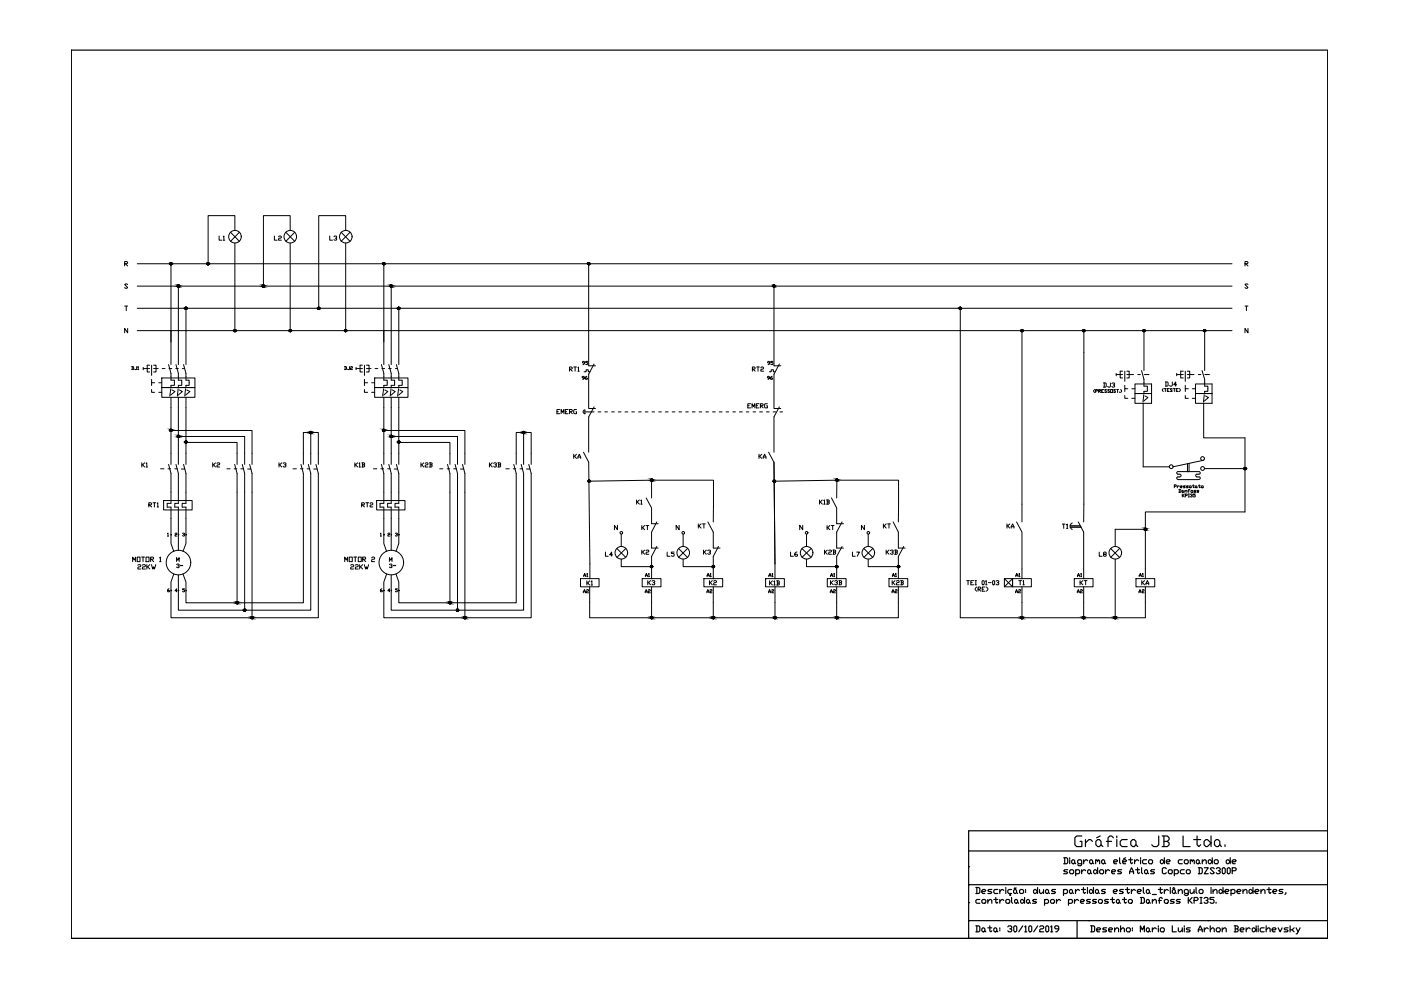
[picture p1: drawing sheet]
<svg xmlns="http://www.w3.org/2000/svg" width="297mm" height="210mm" viewBox="0 0 297 210" stroke-linecap="round" stroke-linejoin="round" font-family="sans-serif">
<defs><g id="words">
<text font-size="5.3" x="226.8" y="180.6">Gráfica JB Ltda.</text>
<g font-size="4">
<text x="45.2" y="52.2">L1</text>
<text x="56.8" y="52.2">L2</text>
<text x="68.8" y="52.2">L3</text>
<text x="224" y="113.2">T1</text>
<text x="127" y="119.2">L4</text>
<text x="140.1" y="119.2">L5</text>
<text x="166.5" y="119.2">L6</text>
<text x="179.6" y="119.2">L7</text>
<text x="231.8" y="119.2">L8</text>
</g>
<g font-size="3.5">
<text x="25" y="57.5">R</text>
<text x="262.8" y="57.5">R</text>
<text x="122.4" y="78.7">95</text>
<text x="161.6" y="78.7">95</text>
<text x="116.8" y="88.9">EMERG</text>
<text x="43.7" y="100.2">K2</text>
<text x="57.9" y="100.2">K3</text>
<text x="30.3" y="108.7">RT1</text>
<text x="75.5" y="108.7">RT2</text>
<text x="122.4" y="123.5">A1</text>
<text x="135.5" y="123.5">A1</text>
<text x="148.5" y="123.5">A1</text>
<text x="161.9" y="123.5">A1</text>
<text x="175" y="123.5">A1</text>
<text x="188" y="123.5">A1</text>
<text x="214.1" y="123.5">A1</text>
<text x="227.2" y="123.5">A1</text>
<text x="240.2" y="123.5">A1</text>
<text x="122.4" y="127">A2</text>
<text x="135.5" y="127">A2</text>
<text x="148.5" y="127">A2</text>
<text x="161.6" y="127">A2</text>
<text x="175" y="127">A2</text>
<text x="188" y="127">A2</text>
<text x="214.1" y="127">A2</text>
<text x="227.2" y="127">A2</text>
<text x="240.2" y="127">A2</text>
</g>
<g font-size="3.1">
<text x="122.1" y="81.5">96</text>
<text x="161.6" y="81.5">96</text>
<text x="36.7" y="115" transform="rotate(-90 36.7 115)">11</text>
<text x="38.5" y="115" transform="rotate(-90 38.5 115)">22</text>
<text x="83.6" y="115" transform="rotate(-90 83.6 115)">22</text>
<text x="36.7" y="126.6" transform="rotate(-90 36.7 126.6)">66</text>
<text x="38.5" y="126.6" transform="rotate(-90 38.5 126.6)">44</text>
<text x="83.6" y="126.6" transform="rotate(-90 83.6 126.6)">44</text>
</g>
</g></defs>
<!-- layer: 0 -->
<g fill="none" stroke="#000" stroke-width=".21">
<path d="M29.1 55.9h232.1M36.3 55.9v21.4M48.9 49.2l1.9 2M49.8 48.9v-3.2h-5.7v10.2M49.8 51.6v18.5M50.8 49.2l-1.9 2M60.6 49.2l1.9 2M61.5 48.9v-3.2h-5.6v15M61.5 51.6v18.5M62.5 49.2l-1.9 2M72.3 49.2l1.9 2M73.3 48.9v-3.2h-5.7v19.7"/>
<path d="M73.3 51.6v18.5M74.2 49.2l-1.9 2M81.4 55.9v21.4M124.8 55.9v21.7M26.4 64.9h.7M26.8 64.9v1M27.1 60.3l-.2-.1-.5 .1 .7 .7-.2 .1-.5-.1M27.1 69.6v1l-.7-1v1M27.9 77.7l.4 .2v.4l-.4 .1M28 77.7v.7M29 77.7v.6h-.5M29.1 65.4h232.1"/>
<path d="M29.1 70.1h232.1M29.1 60.7h232.1M29.2 77.9l.1-.2v.7M29.2 78.4h.2M30.4 78.1h1.3M30.4 77.9v.5M31.7 77.4h-.5v1.5h.5M32.1 77.4v2.2M32.6 77.4h.5v1.5h-.5M32.6 78.1h.9M34.4 78.1h.6M35.7 77.3l.6 1.9v1.4h.7v1.1h-.7v.5"/>
<path d="M35.8 78.1h.6M37.3 78.1h.5M37.3 77.3l.5 1.9v1.4h.7v1.1h-.7v.5M37.8 60.7v16.6M38.7 78.1h.4M38.9 77.3l.5 1.9v1.4h.7v1.1h-.7v.5M39.4 65.4v11.9M73 77.7l.5 .2v.4l-.5 .1M73.2 77.7v.7M74.1 77.7v.6h-.4M74.3 77.9l.3-.2 .1 .2-.4 .2v.3h.4M75.5 78.1h1.3"/>
<path d="M75.5 77.9v.5M76.8 77.4h-.5v1.5h.5M77.3 77.4v2.2M77.7 77.4h.5v1.5h-.5M77.7 78.1h1M79.5 78.1h.6M80.9 77.3l.5 1.9v1.4h.7v1.1h-.7v.5M81 78.1h.5M82.4 78.1h.5M82.4 77.3l.5 1.9v1.4h.8v1.1h-.8v.5M82.9 60.7v16.6M83.8 78.1h.5"/>
<path d="M84 77.3l.6 1.9v1.4h.7v1.1h-.7v.5M84.6 65.4v11.9M120.7 78.3h.5l.1-.3-.1-.2h-.5v.9M120.9 78.3l.4 .4M124.8 79.3v7.3h1.5M159.5 78.3h.4l.2-.3-.2-.2h-.4v.9M159.7 78.3l.4 .4M164.1 79.3v7.3h1.4M164.1 60.7v16.9M203.6 65.4v65.6h39.2v-3.2M216.7 70.1v40.6M229.8 70.1v40.6"/>
<path d="M236.7 79.4h1.3M236.7 79.2v.5M238 78.7h-.5v1.4h.5M238.5 78.7v2.2M238.9 78.7h.5v1.4h-.5M238.9 79.4h1.4M241.2 79.4h.6M242 78.6l.5 1.8v1.5h.8v1.1h-.8v.4M242.5 70.1v8.5M242.6 79.4h1M249.5 79.4h1.4M249.5 79.2v.5"/>
<path d="M250.9 78.7h-.6v1.4h.6M251.3 78.7v2.2M251.7 78.7h.5v1.4h-.5M251.7 79.4h1.5M254.1 79.4h.5M254.9 78.6l.5 1.8v1.5h.7v1.1h-.7v.4M255.4 70.1v8.5M255.5 79.4h.9M264 64.9h.6M264.3 64.9v1M264.6 60.3l-.2-.1-.4 .1 .6 .7-.2 .1-.4-.1M264.6 69.6v1l-.6-1v1"/>
<path d="M30.1 98.1v.9M30.2 98.6l.5 .4M30.7 98.1l-.6 .5M31 98.3l.1-.2v.9M31 99h.3M32.1 80.4v.8h.7M32.1 82.6v.6h.7M32.1 81.2v.5M33.7 81.2h.6M33.7 83.2h.6M34.1 99.4h.7M34.3 80.1h7v2.1h-7z"/>
<path d="M34.3 82.2h7v2h-7zM35.6 99.4h.6M35.7 98.5l.6 1.9v6.3h-.9M36.2 82.4l-.2 1.6M36.3 91.3h17.1v7.2M36.3 84.2v14.3M36.5 82.7l.6 .3-.9 .8M37.1 99.4h.5M37.3 98.5l.5 1.9v6.3h-.7v.8h.7v5.8M37.8 82.4l-.2 1.6M37.8 92.5h14.1v6M37.8 84.2v14.3"/>
<path d="M38 82.7l.7 .3-.9 .8M38.5 99.4h.7M38.9 98.5l.5 1.9v6.3h-.8v.8h.8v5.8M39.3 82.4l-.1 1.6M39.4 93.8h10.9v4.7M39.4 84.2v14.3M39.6 82.7l.7 .3-1 .8M49.6 99.4h.6M49.8 98.5l.5 1.9v27.4h-10.9v-2.5M51.1 99.4h.6M51.4 98.5l.5 1.9v29h-14.1v-4.1M52.5 99.4h.7"/>
<path d="M52.9 98.5l.5 1.9v30.6h-17.1v-5.7M62.1 99.4h.7M63.7 99.4h.5M63.8 98.5l.5 1.9v27.4h-14M64.3 98.5v-6.8h3.2v6.8M65.1 99.4h.6M65.4 98.5l.5 1.9v29h-14M65.9 91.7v6.8M66.5 99.4h.7M67 98.5l.5 1.9v30.6h-14.1M75.2 98.1v.9M75.4 98.6l.4 .4"/>
<path d="M75.8 98.1l-.6 .5M76.1 98.3l.2-.2v.9M76.1 99h.3M76.7 98.1l.6 .2-.2 .3M76.8 98.6h.3l.2 .2-.2 .2h-.4M76.8 98.1v.9M77.3 80.4v.8h.6M77.3 82.6v.6h.6M77.3 81.2v.5M78.8 81.2h.6M78.8 83.2h.6M79.2 99.4h.7"/>
<path d="M79.4 80.1h7.1v2.1h-7.1zM79.4 82.2h7.1v2h-7.1zM80.7 99.4h.6M80.9 98.5l.5 1.9v6.3h-.8M81.3 82.4l-.2 1.6M81.4 91.3h17.2v7.2M81.4 84.2v14.3M81.6 82.7l.6 .3-.9 .8M82.2 99.4h.5M82.4 98.5l.5 1.9v6.3h-.7v.8h.7v5.8M82.9 82.4l-.2 1.6M82.9 92.5h14.1v6"/>
<path d="M82.9 84.2v14.3M83.2 82.7l.6 .3-.9 .8M83.6 99.4h.7M84 98.5l.6 1.9v6.3h-.9v.8h.9v5.8M84.5 82.4l-.2 1.6M84.6 93.8h10.8v4.7M84.6 84.2v14.3M84.8 82.7l.6 .3-.9 .8M89.3 98.1v.9M89.4 98.6l.4 .4M89.8 98.1l-.5 .5M90.1 98.3l.2-.2 .4 .2-.1 .3-.5 .1v.3h.6"/>
<path d="M91 98.1h.5l.1 .2-.1 .3M91.2 98.6h.3l.1 .2-.1 .2h-.5M91.2 98.1v.9M93.2 99.4h.7M94.8 99.4h.5M94.9 98.5l.5 1.9v27.4h-10.8v-2.5M96.2 99.4h.6M96.5 98.5l.5 1.9v29h-14.1v-4.1M97.6 99.4h.7M98.1 98.5l.5 1.9v30.6h-17.2v-5.7M103.8 98.1v.9M103.9 98.6l.5 .4"/>
<path d="M104.4 98.1l-.6 .5M104.7 98.3l.4-.2 .2 .3-.3 .2M105.1 98.6l.2 .1-.2 .3-.4-.2M105.6 98.1h.4l.1 .2-.1 .3M105.7 98.6h.3l.1 .2-.1 .2h-.4M105.7 98.1v.9M107.2 99.4h.8M108.8 99.4h.6M108.9 98.5l.5 1.9v27.4h-14M109.4 98.5v-6.8h3.2v6.8M110.3 99.4h.5M110.5 98.5l.5 1.9v29h-14"/>
<path d="M111 91.7v6.8M111.6 99.4h.8M112.1 98.5l.5 1.9v30.6h-14M121.6 96.3v.9M121.8 96.7l.4 .5M122.2 96.3l-.6 .4M122.5 97.2l.3-.9 .3 .9M122.5 96.9h.6M123.7 95.9l1.1 2.1 .3 21.5M124 87.3h2M126 86.3l-1.2 2.1v7.5M126.8 87.3h.6"/>
<path d="M128.2 87.3h.6M129.7 87.3h.5M131.1 87.3h.6M132.5 87.3h.6M134 87.3h.5M135.4 87.3h.5M136.8 87.3h.6M138.2 87.3h.6M139.7 87.3h.5M141.1 87.3h.6M142.5 87.3h.6M143.9 87.3h.6"/>
<path d="M145.4 87.3h.5M146.8 87.3h.6M148.2 87.3h.6M149.7 87.3h.5M151.1 87.3h.6M152.5 87.3h.6M153.9 87.3h.6M155.4 87.3h.5M156.8 87.3h.6M158.2 87.3h.6M158.6 86h.2M159.1 85.6h-.5v.9h.5"/>
<path d="M159.4 86.5v-.9l.3 .6 .3-.6v.9M159.7 87.3h.5M160.3 86h.3M160.9 85.6h-.6v.9h.6M160.9 96.3v.9M161.1 87.3h.5M161.1 96.7l.4 .5M161.2 86h.4l.2-.3-.6-.1v.9M161.3 86l.5 .5M161.5 96.3l-.6 .4M161.8 97.2l.3-.9 .3 .9M161.8 96.9h.6"/>
<path d="M162.5 87.3h.6M162.7 85.6l-.6 .1 .1 .8h.5v-.5h-.2M163 95.9l1.1 2.1 .2 21.5-.2-21.5M163.9 87.3h.6M165.2 86.3l-1.1 2.1v7.5M165.4 87.3h.5M232.1 82.6l-.2 .2 .2 .4M232.3 82.9h.3l.1-.2-.4-.1v.6M232.9 82.9h.3l.2-.2-.5-.1v.6M233 82.9l.4 .3M233.6 82.9h.2M233.9 81.2l.6 .1-.1 .8h-.5"/>
<path d="M234 82.6h-.4v.6h.4M234.1 81.2v.9M234.6 82.7h-.4l.4 .4-.1 .1-.3-.1M235.3 82.7h-.5l.5 .4-.2 .1-.3-.1M235.4 81.2l-.1 .9-.5-.2M235.5 82.6h.4v.6h-.4zM235.7 81.3l.2-.1 .4 .1v.2l-.3 .1M236.2 81.6l.1 .2-.1 .3-.5-.2M236.5 82.7h-.4l.4 .4-.1 .1-.3-.1M236.7 82.6h.5M237 82.6v.6M237.4 83.1v.1"/>
<path d="M237.6 82.6l.2 .2-.2 .4M238.5 81.7v.7h.6M238.5 83.9v.6h.6M238.5 82.4v.6M240 82.4h.6M240 84.5h.6M240.6 81.4h3.6v4.1h-3.6v-2.1h3.6h-3.6zM242.4 85.5v13.5h5.5M242.5 83.7l-.2 1.6M242.8 83.9l.6 .4-.9 .7M246.6 82.4l-.2 .2 .2 .4M246.9 82.4h.4"/>
<path d="M247.1 81h.4l.2 .2v.5l-.6 .2M247.1 82.4v.6M247.2 81v.9M247.5 82.7h.2M247.9 82.4h-.4v.6h.4M248.6 81v.7l-.2 .2-.4-.2M248.6 82.5l-.4-.1-.1 .1 .5 .4h-.5M248.8 82.4h.4M249 82.4v.6M249.4 82.7h.2M249.4 81.6h-.6l.5-.6v.9M249.8 82.4h-.4v.6h.4"/>
<path d="M250 82.4l.2 .2-.2 .4M251.3 81.7v.7h.6M251.3 83.9v.6h.6M251.3 82.4v.6M252.1 98.3v1.7h-.3v-1.7M252.8 82.4h.7M252.8 84.5h.7M253.5 81.4h3.5v4.1h-3.5v-2.1h3.5h-3.5zM254.2 100h-4.6l-.1 .3 .1 .2 .8 .2v.3l-.3 .1M254.2 100l.3 .3-.3 .2M255.2 85.5v7.3h8.8v15.7h-21.2v12.2M255.2 97.6l-6.5 1.4"/>
<path d="M255.3 83.7l-.1 1.6M255.4 99.4h8.6M255.6 83.9l.6 .4-.9 .7M28.1 119.1v-1l.4 .6 .3-.6v1M29.1 118.1h.6v1h-.6zM29.2 119.8l.2-.1 .5 .1-.2 .4-.5 .2v.3h.7M30 118.1h.7M30.2 119.8l.1-.1 .5 .1-.1 .4h-.4l-.1 .5h.6M30.3 118.1v1M31 118.1h.6v1h-.6zM31.1 119.7v1M31.8 119.7l-.7 .5"/>
<path d="M31.9 118.6h.5l.2-.3-.2-.2h-.5v1M32.1 119.7l.3 1 .2-.5 .1 .5 .3-1M32.1 118.6l.5 .5M33.8 118.3l.2-.2v1M33.8 119.1h.3M34.7 106.1h6v2h-6zM35.4 107.5h.9v5.8M36.3 113.5v1.7l.5 1.7M37.4 119v-.8l.3 .6 .3-.6v.8M37.4 119.7l.2-.1 .4 .1-.1 .3h-.2M37.8 113.5v3.2M37.9 120l.1 .1-.1 .3-.5-.2"/>
<path d="M38.7 119.8l-.5 .2M39.4 113.5v1.7l-.6 1.7M73.1 119.1v-1l.3 .6 .3-.6v1M74.1 118.1h.6v1h-.6zM74.4 119.8l.1-.1 .5 .1-.1 .4h-.4l-.1 .2v.3h.6M75 118.1h.6M75.3 119.8l.2-.1 .5 .1-.2 .4-.5 .2v.3h.7M75.3 118.1v1M76 118.1h.6v1h-.6zM76.3 119.7v1M76.9 118.6h.5l.1-.3-.1-.2h-.5v1M76.9 119.7l-.6 .5"/>
<path d="M77.1 118.6l.4 .5M77.2 119.7l.3 1 .2-.5 .2 .5 .3-1M78.8 118.3l.2-.2h.3l.1 .3-.4 .2-.2 .1v.4h.6M79.9 106.1h6v2h-6zM80.6 107.5h.8v5.8M81.4 113.5v1.7l.6 1.7M82.6 119v-.8l.3 .6 .2-.6v.8M82.6 119.7l.4-.1 .1 .2-.2 .2M82.9 113.5v3.2M83 120l.1 .1-.1 .3-.4-.2M83.9 119.8l-.5 .2M84.6 113.5v1.7l-.6 1.7"/>
<path d="M130.8 116.3l1.9 1.9M130.9 111.4v.9l-.6-.9v.9M131.7 118.6v1.5h6.4M131.7 113.3v2.6M132.7 116.3l-1.9 1.9M135 106v.9M135.1 106.4l.5 .5M135.6 106l-.6 .4M135.9 106.1l.1-.1v.9M135.9 106.9h.3M136.1 111.4v.9M136.1 116.6v.9"/>
<path d="M136.2 117.1l.5 .4M136.2 111.9l.5 .4M136.7 116.6l-.6 .5M136.7 111.4l-.6 .5M137 116.8l.1-.2 .5 .2-.2 .3-.4 .1v.3h.6M137 111.4h.6M137 105.6l1.1 2.1v3.3h1.4M137.3 111.4v.9M138.1 101.8h13.2l-.1 8.9M138.1 101.8v3.8M138.1 101.8l-13.2 .2M139.2 110.7l-1.1 2.1v3.4h1.4"/>
<path d="M139.2 115.9l-1.1 2.1v2.7M143.9 116.3l1.9 1.9M144 111.4v.9l-.6-.9v.9M144.8 118.6v1.5h6.4M144.8 113.3v2.6M145.8 116.3l-1.9 1.9M148.1 111.1v.9M148.2 111.5l.4 .5M148.6 111.1l-.5 .4M148.9 111.1h.6M149.2 116.6v.9M149.2 111.1v.9"/>
<path d="M149.3 117.1l.4 .4M149.7 116.6l-.5 .5M150 116.8l.5-.2 .1 .3-.3 .2M150.1 110.7l1.1 2.1v3.4h1.5M150.5 117.1l.1 .1-.1 .3-.5-.2M152.3 115.9l-1.1 2.1v2.7M170 116.3l2 1.9M170.2 111.4v.9l-.6-.9v.9M171 118.6v1.5h6.4M171 113.3v2.6M172 116.3l-2 1.9M173.8 106v.9"/>
<path d="M173.9 106.4l.4 .5M174.3 106l-.5 .4M174.6 106.1l.2-.1v.9M174.6 106.9h.3M174.8 116.6v.9M174.9 117.1l.5 .4M175.2 106h.5l.1 .1-.1 .3M175.4 111.4v.9M175.4 116.6l-.6 .5M175.4 106.4h.3l.1 .3-.1 .2h-.5M175.4 106v.9M175.5 111.9l.5 .4"/>
<path d="M175.7 116.8l.1-.2 .5 .2v.1l-.6 .3v.3h.6M176 111.4l-.6 .5M176.2 111.4h.6M176.3 105.6l1.1 2.1v3.3h1.4M176.5 111.4v.9M176.6 116.6l.6 .2-.2 .3M176.7 117.1h.3l.2 .2-.2 .2h-.4M176.7 116.6v.9M177.4 101.8h13.1v8.9M177.4 101.8l-13.2 .2M177.4 101.8v3.8M178.5 110.7l-1.1 2.1v3.4h1.4"/>
<path d="M178.5 115.9l-1.1 2.1v2.7M183.1 116.3l2 1.9M183.3 111.4v.9l-.7-.9v.9M184.1 118.6v1.5h6.4M184.1 113.3v2.6M185.1 116.3l-2 1.9M187.3 111.1v.9M187.5 111.5l.4 .5M187.9 111.1l-.6 .4M187.9 116.6v.9M188.1 117.1l.4 .4M188.2 111.1h.6"/>
<path d="M188.5 116.6l-.6 .5M188.5 111.1v.9M188.8 116.8l.4-.2 .2 .3-.3 .2M189.2 117.1l.2 .1-.2 .3-.4-.2M189.4 110.7l1.1 2.1v3.4h1.4M189.7 116.6h.4l.2 .2-.2 .3M189.8 117.1h.3l.2 .2-.2 .2h-.4M189.8 116.6v.9M191.6 115.9l-1.1 2.1v2.7M213.5 111.1v.9M213.6 111.5l.5 .5M214.1 111.1l-.6 .4"/>
<path d="M214.4 112l.3-.9 .3 .9M214.4 111.7h.6M215.5 110.7l1.2 2.1v7.9M226.9 111.8h2.3M226.9 111.5h2.1M228.6 110.7l1.2 2.1v7.9M235.5 116.3l1.9 1.9M236.4 118.6v12.4M237.4 116.3l-1.9 1.9M242.8 112.2h-6.4v3.7M249 103.1h.3v-.3h-.3v.6M249.6 103v.4"/>
<path d="M249.7 101.1h.4M249.8 101.1l-.3 .3 .3 .2 4.4 .1M250 103.8l.4 .1v.4l-.4 .1M250 103.1l-.2-.1-.2 .2M250 103.8v.6M250.2 103.2h.4v-.2l-.4 .1v.2l.4 .1M250.7 104l.2 .1-.1 .3-.2-.1zM250.7 104.7v.7M250.8 105.1l.3 .3M250.9 104.3l.1 .1M251.1 104.7l-.4 .4M251.2 104.2l.3-.2 .1 .4"/>
<path d="M251.2 104v.4M251.3 103l-.4 .1 .3 .1v.2h-.3M251.3 105.1h.3v-.4h-.3v.7M251.9 104.1h.3M251.9 103l-.4 .1 .4 .1v.2h-.4M251.9 104.7h.3M251.9 105.4h.3M252.1 104.7v.7M252.2 103.1l.3-.1 .1 .3-.3 .1zM252.3 103.9l-.1-.1-.3 .1v.5M252.4 104.9l.3-.2 .1 .2-.2 .2M252.6 104l.3 .1v.2l-.3 .1z"/>
<path d="M252.7 105.1v.3l-.3-.1M252.8 103h.4M253 102.8v.5h.2M253.4 103.1l.2-.1 .2 .3-.3 .1zM253.4 104.7h-.4v.2l.4 .2-.1 .3-.3-.1M253.5 104h-.3v.2l.3 .1-.4 .1M253.8 100.5h.4M253.8 101.1h.4M253.8 103.3v.1M253.8 100.5l-.3 .3 .3 .3M254.1 103h.4M254.2 104h-.4v.2l.4 .1-.4 .1"/>
<path d="M254.2 101.1l.3 .3-.3 .2M254.3 102.8v.5h.2M254.7 103.1l.3-.1 .1 .3-.3 .1zM31.3 120.2l.5 .5M36.8 121.7l-.5 1.7v1.7M37.8 121.9v3.2M38.8 121.7l.6 1.7v1.7M76.4 120.2l.5 .5M82 121.7l-.6 1.7v1.7M82.9 121.9v3.2M84 121.7l.6 1.7v1.7M123.1 122.7h3.9v1.7h-3.9z"/>
<path d="M125 127.8v3.2h39.3M136.2 122.7h3.9v1.7h-3.9zM138.1 127.8v3.2M149.2 122.7h4v1.7h-4zM151.2 127.8v3.2M162.3 122.7h4v1.7h-4zM164.3 127.8v3.2M164.3 131h13.1M175.4 122.7h4v1.7h-4zM177.4 127.8v3.2h13.1v-3.2M188.5 122.7h4v1.7h-4zM204.9 123.1h.6"/>
<path d="M205.2 123.1v.9M205.8 123.5h.3M206.4 123.1h-.6v.9h.6M206.7 123.1h.3M206.7 124h.3M206.9 123.1v.9M207.1 124.5l-.3 .3v.3l.3 .2M207.4 124.9h.4l.2-.3-.2-.1h-.4v.8M207.5 124.9l.5 .4M208.2 123.2l.2-.1 .3 .1v.6l-.2 .2-.3-.2zM208.3 124.9h.2M208.8 124.5h-.5v.8h.5"/>
<path d="M209 123.2l.1-.1v.9M209 124h.3M209.1 124.5l.3 .3v.3l-.3 .2M209.6 123.5h.6M210.5 123.2l.1-.1 .3 .1-.2 .8-.2-.2zM211.2 123.2l.4-.1 .2 .3-.3 .1M211.6 123.5l.2 .2-.2 .3-.4-.2M214.7 122.7h4v1.7h-4zM216.7 127.8v3.2M227.8 122.7h3.9v1.7h-3.9zM229.8 127.8v3.2M240.8 122.7h4v1.7h-4z"/>
<circle cx="36.3" cy="55.9" r=".23"/>
<circle cx="44.1" cy="55.9" r=".23"/>
<circle cx="49.8" cy="50.2" r="1.33"/>
<circle cx="61.5" cy="50.2" r="1.33"/>
<circle cx="73.3" cy="50.2" r="1.33"/>
<circle cx="81.4" cy="55.9" r=".23"/>
<circle cx="124.8" cy="55.9" r=".23"/>
<circle cx="37.8" cy="60.6" r=".23"/>
<circle cx="39.4" cy="65.3" r=".23"/>
<circle cx="49.8" cy="70.1" r=".23"/>
<circle cx="55.9" cy="60.6" r=".23"/>
<circle cx="61.5" cy="70.1" r=".23"/>
<circle cx="67.6" cy="65.3" r=".23"/>
<circle cx="73.3" cy="70.1" r=".23"/>
<circle cx="83" cy="60.6" r=".23"/>
<circle cx="84.6" cy="65.3" r=".23"/>
<circle cx="164.1" cy="60.6" r=".23"/>
<circle cx="203.6" cy="65.3" r=".23"/>
<circle cx="216.7" cy="70.1" r=".23"/>
<circle cx="229.8" cy="70.1" r=".23"/>
<circle cx="242.6" cy="70.1" r=".23"/>
<circle cx="255.4" cy="70.1" r=".23"/>
<circle cx="36.3" cy="91.2" r=".23"/>
<circle cx="37.8" cy="92.5" r=".23"/>
<circle cx="39.4" cy="93.7" r=".23"/>
<circle cx="65.9" cy="91.7" r=".23"/>
<circle cx="81.4" cy="91.2" r=".23"/>
<circle cx="83" cy="92.5" r=".23"/>
<circle cx="84.6" cy="93.7" r=".23"/>
<circle cx="111" cy="91.7" r=".23"/>
<circle cx="248.3" cy="99" r=".4"/>
<circle cx="255" cy="97.2" r=".4"/>
<circle cx="255" cy="99.3" r=".4"/>
<circle cx="264" cy="99.3" r=".23"/>
<circle cx="37.8" cy="119.3" r="2.6"/>
<circle cx="83" cy="119.3" r="2.6"/>
<circle cx="124.9" cy="102" r=".23"/>
<circle cx="131.7" cy="117.2" r="1.33"/>
<circle cx="131.7" cy="113" r=".28"/>
<circle cx="138.2" cy="101.8" r=".23"/>
<circle cx="144.9" cy="117.2" r="1.33"/>
<circle cx="144.9" cy="113" r=".28"/>
<circle cx="164.2" cy="102" r=".23"/>
<circle cx="171" cy="117.2" r="1.33"/>
<circle cx="171" cy="113" r=".28"/>
<circle cx="177.5" cy="101.8" r=".23"/>
<circle cx="184.1" cy="117.2" r="1.33"/>
<circle cx="184.1" cy="113" r=".28"/>
<circle cx="236.5" cy="117.2" r="1.33"/>
<circle cx="242.9" cy="112.2" r=".23"/>
<circle cx="50.3" cy="127.8" r=".23"/>
<circle cx="51.9" cy="129.3" r=".23"/>
<circle cx="53.5" cy="131" r=".23"/>
<circle cx="95.4" cy="127.8" r=".23"/>
<circle cx="97" cy="129.3" r=".23"/>
<circle cx="98.6" cy="131" r=".23"/>
<circle cx="138.2" cy="131" r=".23"/>
<circle cx="151.2" cy="131" r=".23"/>
<circle cx="164.3" cy="131" r=".23"/>
<circle cx="177.5" cy="131" r=".23"/>
<circle cx="216.7" cy="131" r=".23"/>
<circle cx="229.8" cy="131" r=".23"/>
<circle cx="236.5" cy="131" r=".23"/>
</g>
<g fill="#000" stroke="#000" stroke-width=".21">
<path d="M36 56h.4zM36.2 55.7h.1zM36.2 56.1h.1zM43.9 56h.4zM44 56.1h.2zM81.3 56.1h.1zM124.8 55.7h.1zM124.8 56.1h.1zM37.8 60.4h.1zM37.8 60.9h.1zM39.3 65.2h.3zM39.3 65.2h.2z"/>
<path d="M39.3 65.6h.2zM49.6 70.3h.4zM49.7 69.9h.3zM49.8 69.9h.1zM49.8 70.3h.1zM55.6 60.7h.5zM55.8 60.4h.1zM55.8 60.9h.1zM61.4 70.3h.3zM61.4 69.9h.3zM61.5 69.9h.1zM61.5 70.3h.1z"/>
<path d="M73.2 69.9h.1zM73.2 70.3h.1zM82.9 60.4h.1zM82.9 60.9h.1zM84.4 65.2h.3zM84.5 65.2h.1zM84.5 65.6h.1zM203.4 65.2h.4zM203.5 65.2h.1zM203.5 65.6h.1zM216.5 70.3h.3zM216.5 69.9h.3z"/>
<path d="M216.6 69.9h.2zM216.6 70.3h.2zM229.7 69.9h.1zM229.7 70.3h.1zM242.4 70.3h.3zM242.4 69.9h.3zM242.5 69.9h.1zM242.5 70.3h.1zM255.3 69.9h.2zM255.3 70.3h.2zM36 91.4h.4zM36.2 91h.1z"/>
<path d="M36.2 91.5h.1zM37.6 92.6h.4zM37.8 92.3h.1zM37.8 92.8h.1zM39.3 93.5h.2zM39.3 93.9h.2zM65.7 91.6h.4zM65.8 91.9h.2zM65.8 91.5h.2zM81.3 91h.1zM81.3 91.5h.1zM82.7 92.6h.5z"/>
<path d="M82.9 92.3h.1zM82.9 92.8h.1zM84.5 93.5h.1zM84.5 93.9h.1zM110.8 91.6h.4zM111 91.5h.1zM111 91.9h.1zM263.9 99.1h.2zM263.9 99.6h.1zM124.9 101.8h.1zM124.9 102.2h.1zM137.9 101.9h.5z"/>
<path d="M138.1 101.6h.1zM138.1 102h.1zM164.1 101.8h.1zM164.1 102.2h.1zM177.3 101.6h.2zM177.3 102h.2zM242.6 112.3h.4zM242.7 112.4h.3zM242.8 112h.2zM242.8 112h.1zM242.8 112.4h.1zM50.1 127.9h.4z"/>
<path d="M50.2 127.6h.1zM50.2 128h.1zM51.8 129.2h.1zM51.8 129.6h.1zM53.2 131.1h.5zM53.3 131.1h.3zM53.4 130.8h.2zM53.4 130.7h.1zM53.4 131.2h.1zM95.2 127.9h.4zM95.3 127.6h.2zM95.3 128h.2z"/>
<path d="M96.9 129.2h.1zM96.9 129.6h.1zM98.4 131.1h.4zM98.5 130.7h.2zM98.5 131.2h.2zM137.9 131.1h.5zM138.1 130.7h.1zM138.1 131.2h.1zM151.1 130.7h.2zM151.1 131.2h.2zM177.3 130.7h.2zM177.3 131.2h.2z"/>
<path d="M216.6 130.7h.1zM216.6 131.2h.1zM229.7 130.7h.1zM229.7 131.2h.1zM236.4 130.7h.1zM236.4 131.2h.1z"/>
<path d="M36.2 55.7h.1zM36.1 55.7h.2z"/>
<path d="M36.1 56.1h.2zM36.1 56.1h.2z"/>
<path d="M36.1 55.7h.3zM36.1 55.7h.3z"/>
<path d="M36.1 55.7l.3 .1zM36.1 55.8h.3z"/>
<path d="M36.1 56.1h.3zM36.1 56.1h.2z"/>
<path d="M36.1 55.8h.3zM36 55.8h.4z"/>
<path d="M36 55.8h.5zM36 55.8h.5z"/>
<path d="M36.1 56h.3zM36.1 56l.3 .1z"/>
<path d="M36 55.8l.5 .1zM36 55.8l.5 .1z"/>
<path d="M36 55.9h.5zM36 55.9h.5z"/>
<path d="M36 55.9l.5 .1zM36 55.9l.5 .1z"/>
<path d="M36 56h.5zM36 56h.5z"/>
<path d="M36 56h.5zM36 56h.4zM36 56h.4z"/>
<path d="M44 55.7h.2zM44 55.7h.2z"/>
<path d="M44 55.7h.3zM44 55.7h.3z"/>
<path d="M44 56.1h.2zM44 56.1h.2z"/>
<path d="M44 55.7l.3 .1zM44 55.7l.3 .1z"/>
<path d="M44 56.1h.3zM44 56.1h.2z"/>
<path d="M44 55.8h.3zM44 55.8h.3z"/>
<path d="M43.9 55.8h.4zM43.9 55.8h.4z"/>
<path d="M44 56h.3zM44 56l.3 .1z"/>
<path d="M43.9 55.8l.4 .1zM43.9 55.8l.4 .1z"/>
<path d="M43.9 55.9h.4zM43.9 55.9h.4z"/>
<path d="M43.9 55.9l.4 .1zM43.9 55.9l.4 .1z"/>
<path d="M43.9 56h.4zM43.9 56h.4z"/>
<path d="M43.9 56h.4zM43.9 56h.4zM43.9 56h.4z"/>
<path d="M81.3 56.1h.1zM81.3 56.1h.2z"/>
<path d="M81.3 55.7h.2zM81.3 55.7h.2z"/>
<path d="M81.3 55.7h.2zM81.3 55.7h.2z"/>
<path d="M81.3 55.7l.2 .1zM81.3 55.7l.2 .1z"/>
<path d="M81.3 56.1h.2zM81.3 56.1h.2z"/>
<path d="M81.2 55.8h.4zM81.2 55.8h.4z"/>
<path d="M81.2 56h.3zM81.2 56l.3 .1z"/>
<path d="M81.2 55.8h.4zM81.2 55.8h.4z"/>
<path d="M81.2 55.8l.4 .1zM81.2 55.8l.4 .1z"/>
<path d="M81.2 55.9h.4zM81.2 55.9h.4z"/>
<path d="M81.2 55.9l.4 .1zM81.2 55.9l.4 .1z"/>
<path d="M81.2 56h.4zM81.2 56h.4z"/>
<path d="M81.2 56h.4zM81.2 56h.4z"/>
<path d="M81.2 56h.4zM81.2 56h.3z"/>
<path d="M124.8 55.7h.1zM124.7 55.7h.2z"/>
<path d="M124.7 55.7h.3zM124.7 55.7h.3z"/>
<path d="M124.7 56.1h.2zM124.7 56.1h.2z"/>
<path d="M124.7 55.7l.3 .1zM124.7 55.7l.3 .1z"/>
<path d="M124.6 55.8h.4zM124.6 55.8h.4z"/>
<path d="M124.6 56h.4zM124.6 56h.4z"/>
<path d="M124.6 56l.4 .1zM124.6 56l.4 .1z"/>
<path d="M124.7 56.1h.3zM124.7 56.1h.2z"/>
<path d="M124.6 55.8h.4zM124.6 55.8h.4z"/>
<path d="M124.6 55.8l.5 .1zM124.6 55.8l.5 .1z"/>
<path d="M124.6 56h.4zM124.6 56h.4z"/>
<path d="M124.6 55.9h.5zM124.6 55.9h.5z"/>
<path d="M124.6 55.9l.5 .1zM124.6 55.9l.5 .1z"/>
<path d="M124.6 56h.5zM124.6 56h.4z"/>
<path d="M37.8 60.4l.1 .1zM37.8 60.4l.1 .1z"/>
<path d="M37.7 60.5h.3zM37.7 60.5h.3z"/>
<path d="M37.7 60.8h.2zM37.7 60.8l.2 .1z"/>
<path d="M37.7 60.5h.3zM37.6 60.5h.4z"/>
<path d="M37.6 60.5h.4zM37.6 60.5h.4z"/>
<path d="M37.6 60.8h.4zM37.6 60.8h.4z"/>
<path d="M37.7 60.8h.3zM37.7 60.8h.2z"/>
<path d="M37.6 60.5l.4 .1zM37.6 60.6h.4z"/>
<path d="M37.6 60.6h.5zM37.6 60.6h.5z"/>
<path d="M37.6 60.7h.4zM37.6 60.7h.5z"/>
<path d="M37.6 60.7h.4zM37.6 60.7h.4z"/>
<path d="M37.6 60.7h.4zM37.6 60.7l.4 .1z"/>
<path d="M37.6 60.6l.5 .1zM37.6 60.6l.5 .1z"/>
<path d="M37.6 60.7h.5zM37.6 60.7h.5z"/>
<path d="M39.3 65.2h.2zM39.3 65.2h.2z"/>
<path d="M39.3 65.2h.3zM39.3 65.2h.3z"/>
<path d="M39.3 65.6h.2zM39.3 65.6h.2z"/>
<path d="M39.3 65.2h.3zM39.3 65.2h.3zM39.2 65.2h.4z"/>
<path d="M39.3 65.6h.3zM39.3 65.6h.2z"/>
<path d="M39.2 65.2l.4 .1zM39.2 65.2l.4 .1z"/>
<path d="M39.2 65.5h.4zM39.2 65.5h.4z"/>
<path d="M39.3 65.5h.3zM39.3 65.5l.3 .1z"/>
<path d="M39.2 65.3h.4zM39.2 65.3h.4z"/>
<path d="M39.2 65.3l.4 .1zM39.2 65.3l.4 .1z"/>
<path d="M39.2 65.4h.4zM39.2 65.4h.4z"/>
<path d="M39.2 65.4h.4zM39.2 65.4h.4z"/>
<path d="M39.2 65.4h.4zM39.2 65.4l.4 .1z"/>
<path d="M49.8 69.9h.1zM49.7 69.9h.2z"/>
<path d="M49.7 69.9h.3zM49.7 69.9h.3zM49.6 69.9h.4z"/>
<path d="M49.7 70.3h.2zM49.7 70.3h.2z"/>
<path d="M49.6 69.9l.4 .1zM49.6 69.9l.4 .1z"/>
<path d="M49.7 70.3h.3zM49.7 70.3h.2z"/>
<path d="M49.6 70h.4zM49.6 70h.4z"/>
<path d="M49.6 70l.5 .1zM49.6 70l.5 .1z"/>
<path d="M49.6 70.2h.4zM49.6 70.2h.4z"/>
<path d="M49.6 70.2h.4zM49.6 70.2l.4 .1zM49.6 70.3h.4z"/>
<path d="M49.6 70.1h.5zM49.6 70.1h.5z"/>
<path d="M49.6 70.1h.5zM49.6 70.1h.5z"/>
<path d="M49.6 70.1h.5zM49.6 70.1l.4 .1z"/>
<path d="M55.8 60.4l.1 .1zM55.8 60.4l.1 .1z"/>
<path d="M55.7 60.8h.2zM55.7 60.8h.3z"/>
<path d="M55.7 60.8h.2zM55.7 60.8l.2 .1z"/>
<path d="M55.7 60.5h.3zM55.7 60.5h.3z"/>
<path d="M55.7 60.5h.3zM55.7 60.5h.3z"/>
<path d="M55.7 60.5h.3zM55.7 60.5h.3z"/>
<path d="M55.6 60.5l.5 .1zM55.6 60.5l.5 .1z"/>
<path d="M55.6 60.7l.4 .1zM55.6 60.7l.4 .1z"/>
<path d="M55.7 60.8h.3zM55.7 60.8h.3z"/>
<path d="M55.6 60.6h.5zM55.6 60.6h.5z"/>
<path d="M55.6 60.6l.5 .1zM55.6 60.6l.5 .1z"/>
<path d="M55.6 60.7h.5zM55.6 60.7h.5zM55.6 60.7h.5z"/>
<path d="M55.6 60.7h.5zM55.6 60.7h.4z"/>
<path d="M61.5 69.9h.2zM61.4 69.9h.3z"/>
<path d="M61.4 69.9h.3zM61.4 69.9h.3zM61.4 69.9h.3z"/>
<path d="M61.4 70.3h.3zM61.4 70.3h.2z"/>
<path d="M61.4 69.9l.3 .1zM61.4 69.9l.3 .1z"/>
<path d="M61.4 70.3h.3zM61.4 70.3h.3z"/>
<path d="M61.4 70h.4zM61.4 70h.4z"/>
<path d="M61.4 70.2h.3zM61.4 70.2l.3 .1zM61.4 70.3h.3z"/>
<path d="M61.3 70l.5 .1zM61.3 70l.5 .1z"/>
<path d="M61.3 70.1h.5zM61.3 70.1h.5z"/>
<path d="M61.3 70.1h.5zM61.3 70.1h.5z"/>
<path d="M61.3 70.1l.5 .1zM61.3 70.1l.5 .1z"/>
<path d="M61.3 70.2h.5zM61.3 70.2h.4z"/>
<path d="M67.5 65.2h.2zM67.5 65.2h.2z"/>
<path d="M67.5 65.2h.2zM67.5 65.2h.2z"/>
<path d="M67.5 65.6h.2zM67.5 65.6h.1z"/>
<path d="M67.5 65.2h.2zM67.5 65.2h.2z"/>
<path d="M67.5 65.6h.2zM67.5 65.6h.2z"/>
<path d="M67.4 65.2h.4zM67.4 65.2h.4z"/>
<path d="M67.4 65.5h.3zM67.4 65.5l.3 .1z"/>
<path d="M67.4 65.2l.4 .1zM67.4 65.2l.4 .1z"/>
<path d="M67.4 65.3h.4zM67.4 65.3h.4z"/>
<path d="M67.4 65.3l.4 .1zM67.4 65.3l.4 .1z"/>
<path d="M67.4 65.4h.4zM67.4 65.4h.4z"/>
<path d="M67.4 65.4h.4zM67.4 65.4h.4z"/>
<path d="M67.4 65.4l.4 .1zM67.4 65.4l.4 .1z"/>
<path d="M67.4 65.5h.4zM67.4 65.5h.3z"/>
<path d="M73.2 69.9h.2zM73.2 69.9h.2z"/>
<path d="M73.2 69.9h.2zM73.2 69.9h.2z"/>
<path d="M73.2 70.3h.2zM73.2 70.3h.1z"/>
<path d="M73.1 70.3h.3zM73.1 70.3h.4z"/>
<path d="M73.1 70.3h.3zM73.1 70.3h.3z"/>
<path d="M73.1 69.9h.4zM73.1 69.9h.4z"/>
<path d="M73.1 69.9l.4 .1zM73.1 69.9l.4 .1z"/>
<path d="M73.1 70h.4zM73.1 70h.4z"/>
<path d="M73.1 70.2l.4 .1zM73.1 70.2l.4 .1z"/>
<path d="M73.1 70l.4 .1zM73.1 70l.4 .1z"/>
<path d="M73 70.1h.5zM73 70.1h.5z"/>
<path d="M73 70.1h.5zM73 70.1h.5z"/>
<path d="M73 70.1l.5 .1zM73 70.1l.5 .1z"/>
<path d="M73.1 70.2h.4zM73.1 70.2h.4z"/>
<path d="M82.9 60.4l.2 .1zM82.9 60.4l.2 .1z"/>
<path d="M82.9 60.5h.2zM82.8 60.5h.3z"/>
<path d="M82.9 60.8h.2zM82.9 60.8l.1 .1z"/>
<path d="M82.8 60.5h.3zM82.8 60.5h.3z"/>
<path d="M82.8 60.5h.4zM82.8 60.5h.4z"/>
<path d="M82.8 60.8h.3zM82.8 60.8h.3z"/>
<path d="M82.8 60.8h.3zM82.8 60.8h.3z"/>
<path d="M82.8 60.5l.4 .1zM82.8 60.5l.4 .1z"/>
<path d="M82.7 60.6h.5zM82.7 60.6h.5z"/>
<path d="M82.7 60.7h.5zM82.7 60.7h.5z"/>
<path d="M82.7 60.7h.5zM82.7 60.7h.5z"/>
<path d="M82.8 60.7h.4zM82.8 60.7l.3 .1z"/>
<path d="M82.7 60.6l.5 .1zM82.7 60.6l.5 .1z"/>
<path d="M82.7 60.7h.5zM82.7 60.7h.5z"/>
<path d="M84.5 65.2h.1zM84.4 65.2h.2z"/>
<path d="M84.4 65.2h.3zM84.4 65.2h.3z"/>
<path d="M84.4 65.6h.2zM84.4 65.6h.3z"/>
<path d="M84.4 65.6h.2zM84.4 65.6h.2z"/>
<path d="M84.4 65.2h.3zM84.4 65.2h.3zM84.3 65.2h.4z"/>
<path d="M84.3 65.2l.5 .1zM84.3 65.2l.5 .1z"/>
<path d="M84.3 65.5h.4zM84.3 65.5h.4z"/>
<path d="M84.4 65.5h.3zM84.4 65.5l.3 .1z"/>
<path d="M84.3 65.3h.5zM84.3 65.3h.5z"/>
<path d="M84.3 65.3l.5 .1zM84.3 65.3l.5 .1z"/>
<path d="M84.3 65.4h.5zM84.3 65.4h.5z"/>
<path d="M84.3 65.4h.5zM84.3 65.4h.5z"/>
<path d="M84.3 65.4h.5zM84.3 65.4l.4 .1z"/>
<path d="M164.1 60.4l.1 .1zM164.1 60.4l.1 .1z"/>
<path d="M164 60.5h.2zM164 60.5h.2z"/>
<path d="M164 60.8h.2zM164 60.8l.1 .1z"/>
<path d="M164 60.5h.3zM164 60.5h.3z"/>
<path d="M164 60.8h.2zM164 60.8h.2z"/>
<path d="M163.9 60.5h.4zM163.9 60.5h.4z"/>
<path d="M163.9 60.8h.4zM163.9 60.8h.3z"/>
<path d="M163.9 60.5l.4 .1zM163.9 60.5l.4 .1z"/>
<path d="M163.9 60.6h.4zM163.9 60.6h.4z"/>
<path d="M163.9 60.6l.4 .1zM163.9 60.6l.4 .1z"/>
<path d="M163.9 60.7h.4zM163.9 60.7h.4zM163.9 60.7h.4zM163.9 60.7h.4z"/>
<path d="M163.9 60.7h.4zM163.9 60.7h.4z"/>
<path d="M163.9 60.7h.4zM163.9 60.7l.4 .1z"/>
<path d="M203.5 65.2h.2zM203.5 65.2h.2z"/>
<path d="M203.5 65.2h.2zM203.5 65.2h.2z"/>
<path d="M203.5 65.6h.2zM203.5 65.6h.1z"/>
<path d="M203.4 65.2h.4zM203.4 65.2h.4zM203.4 65.2h.4z"/>
<path d="M203.4 65.6h.3zM203.4 65.6h.3z"/>
<path d="M203.4 65.2l.4 .1zM203.4 65.2l.4 .1z"/>
<path d="M203.4 65.5h.4zM203.4 65.5h.4z"/>
<path d="M203.4 65.5h.4zM203.4 65.5l.3 .1z"/>
<path d="M203.4 65.3h.4zM203.4 65.3h.4z"/>
<path d="M203.3 65.3l.5 .1zM203.3 65.3l.5 .1z"/>
<path d="M203.3 65.4h.5zM203.3 65.4h.5z"/>
<path d="M203.3 65.4h.5zM203.3 65.4h.5z"/>
<path d="M203.4 65.4h.4zM203.4 65.4l.4 .1z"/>
<path d="M216.6 69.9h.2zM216.6 69.9h.2z"/>
<path d="M216.6 69.9h.2zM216.6 69.9h.2zM216.5 69.9h.3z"/>
<path d="M216.6 70.3h.2zM216.6 70.3h.2z"/>
<path d="M216.5 69.9l.4 .1zM216.5 69.9l.4 .1z"/>
<path d="M216.5 70.3h.3zM216.5 70.3h.3z"/>
<path d="M216.5 70h.4zM216.5 70h.4z"/>
<path d="M216.5 70l.4 .1zM216.5 70l.4 .1z"/>
<path d="M216.5 70.2h.4zM216.5 70.2h.4z"/>
<path d="M216.5 70.2h.4zM216.5 70.2l.3 .1zM216.5 70.3h.3z"/>
<path d="M216.5 70.1h.4zM216.5 70.1h.4z"/>
<path d="M216.5 70.1h.4zM216.5 70.1h.4z"/>
<path d="M216.5 70.1h.4zM216.5 70.1l.4 .1z"/>
<path d="M229.7 69.9h.2zM229.7 69.9h.2z"/>
<path d="M229.7 69.9h.2zM229.7 69.9h.2z"/>
<path d="M229.7 70.3h.2zM229.7 70.3h.1z"/>
<path d="M229.6 70.3h.3zM229.6 70.3h.4z"/>
<path d="M229.6 70.3h.3zM229.6 70.3h.3z"/>
<path d="M229.6 69.9h.4zM229.6 69.9h.4z"/>
<path d="M229.6 69.9l.4 .1zM229.6 69.9l.4 .1z"/>
<path d="M229.6 70h.4zM229.6 70h.4z"/>
<path d="M229.6 70.2l.4 .1zM229.6 70.2l.4 .1z"/>
<path d="M229.6 70l.4 .1zM229.6 70l.4 .1z"/>
<path d="M229.5 70.1h.5zM229.5 70.1h.5z"/>
<path d="M229.5 70.1h.5zM229.5 70.1h.5z"/>
<path d="M229.5 70.1l.5 .1zM229.5 70.1l.5 .1z"/>
<path d="M229.6 70.2h.4zM229.6 70.2h.4z"/>
<path d="M242.5 69.9h.2zM242.5 69.9h.2z"/>
<path d="M242.5 69.9h.2zM242.5 69.9h.2zM242.4 69.9h.3z"/>
<path d="M242.5 70.3h.2zM242.5 70.3h.1z"/>
<path d="M242.4 69.9l.4 .1zM242.4 69.9l.4 .1z"/>
<path d="M242.4 70.3h.3zM242.4 70.3h.3z"/>
<path d="M242.4 70h.4zM242.4 70h.4z"/>
<path d="M242.3 70l.5 .1zM242.3 70l.5 .1z"/>
<path d="M242.3 70.2h.5zM242.3 70.2h.5z"/>
<path d="M242.4 70.2h.4zM242.4 70.2l.3 .1zM242.4 70.3h.3z"/>
<path d="M242.3 70.1h.5zM242.3 70.1h.5z"/>
<path d="M242.3 70.1h.5zM242.3 70.1h.5z"/>
<path d="M242.3 70.1h.5zM242.3 70.1l.5 .1z"/>
<path d="M255.3 69.9h.2zM255.3 69.9h.2z"/>
<path d="M255.3 69.9h.2zM255.3 69.9h.2z"/>
<path d="M255.3 70.3h.2zM255.3 70.3h.2z"/>
<path d="M255.2 70.3h.3zM255.2 70.3h.4z"/>
<path d="M255.2 70.3h.3zM255.2 70.3h.3z"/>
<path d="M255.2 69.9h.4zM255.2 69.9h.4z"/>
<path d="M255.2 69.9l.4 .1zM255.2 69.9l.4 .1z"/>
<path d="M255.2 70h.4zM255.2 70h.4z"/>
<path d="M255.2 70.2l.4 .1zM255.2 70.2l.4 .1z"/>
<path d="M255.2 70l.4 .1zM255.2 70l.4 .1z"/>
<path d="M255.2 70.1h.4zM255.2 70.1h.4z"/>
<path d="M255.2 70.1h.4zM255.2 70.1h.4z"/>
<path d="M255.2 70.1l.4 .1zM255.2 70.1l.4 .1z"/>
<path d="M255.2 70.2h.4zM255.2 70.2h.4z"/>
<path d="M36.2 91l.1 .1zM36.2 91l.1 .1z"/>
<path d="M36.1 91.5h.2zM36.1 91.5h.2z"/>
<path d="M36.1 91.1h.3zM36.1 91.1h.3z"/>
<path d="M36.1 91.1h.3zM36.1 91.1h.3z"/>
<path d="M36.1 91.4h.3zM36.1 91.4l.2 .1z"/>
<path d="M36.1 91.1h.3zM36.1 91.1h.3z"/>
<path d="M36 91.1l.5 .1zM36 91.1l.5 .1z"/>
<path d="M36.1 91.4h.3zM36.1 91.4h.3z"/>
<path d="M36 91.2h.5zM36 91.2h.5z"/>
<path d="M36 91.2l.5 .1zM36 91.2l.5 .1z"/>
<path d="M36 91.3h.5zM36 91.3h.5z"/>
<path d="M36 91.3l.5 .1zM36 91.3l.5 .1z"/>
<path d="M36 91.4h.5zM36 91.4h.4zM36 91.4h.4z"/>
<path d="M37.8 92.3h.1zM37.8 92.3h.1z"/>
<path d="M37.7 92.3h.3zM37.7 92.3h.3z"/>
<path d="M37.7 92.7h.2zM37.7 92.7l.2 .1z"/>
<path d="M37.7 92.3l.3 .1zM37.7 92.3l.3 .1z"/>
<path d="M37.6 92.4h.4zM37.6 92.4h.4z"/>
<path d="M37.6 92.7h.4zM37.6 92.7h.4z"/>
<path d="M37.7 92.7h.3zM37.7 92.7h.2z"/>
<path d="M37.6 92.4l.4 .1zM37.6 92.5h.4z"/>
<path d="M37.6 92.5h.5zM37.6 92.5h.5z"/>
<path d="M37.6 92.6h.4zM37.6 92.6l.4 .1z"/>
<path d="M37.6 92.5h.5zM37.6 92.5h.5z"/>
<path d="M37.6 92.5l.5 .1zM37.6 92.5l.5 .1z"/>
<path d="M37.6 92.6h.5zM37.6 92.6h.4zM37.6 92.6h.4z"/>
<path d="M39.3 93.5h.2zM39.3 93.5h.2z"/>
<path d="M39.3 93.5l.3 .1zM39.3 93.5l.3 .1z"/>
<path d="M39.3 93.9h.2zM39.3 93.9h.2z"/>
<path d="M39.3 93.9h.3zM39.3 93.9h.3z"/>
<path d="M39.3 93.9h.3zM39.3 93.9h.2z"/>
<path d="M39.3 93.6h.3zM39.3 93.6h.3z"/>
<path d="M39.3 93.6h.3zM39.3 93.6h.3z"/>
<path d="M39.2 93.6h.4zM39.2 93.6h.4z"/>
<path d="M39.2 93.9h.4zM39.2 93.9h.4z"/>
<path d="M39.2 93.6l.4 .1zM39.2 93.6l.4 .1z"/>
<path d="M39.2 93.7h.4zM39.2 93.7h.4z"/>
<path d="M39.2 93.7l.4 .1zM39.2 93.7l.4 .1z"/>
<path d="M39.2 93.8h.4zM39.2 93.8h.4z"/>
<path d="M39.2 93.8h.4zM39.2 93.8l.4 .1z"/>
<path d="M65.8 91.5h.2zM65.8 91.5h.2zM65.8 91.5h.2z"/>
<path d="M65.8 91.5l.3 .1zM65.7 91.6h.4z"/>
<path d="M65.8 91.9h.2zM65.8 91.9h.2z"/>
<path d="M65.7 91.6h.4zM65.7 91.6h.4zM65.7 91.6h.4z"/>
<path d="M65.7 91.9h.4zM65.7 91.9h.3zM65.8 91.9h.2z"/>
<path d="M65.7 91.6l.4 .1zM65.7 91.6l.4 .1z"/>
<path d="M65.7 91.8h.4zM65.7 91.8h.4z"/>
<path d="M65.7 91.8h.4zM65.7 91.8l.4 .1z"/>
<path d="M65.7 91.7h.4zM65.7 91.7h.4z"/>
<path d="M65.7 91.7h.4zM65.7 91.7h.4z"/>
<path d="M65.7 91.7h.4zM65.7 91.7l.4 .1z"/>
<path d="M81.3 91l.2 .1zM81.3 91l.2 .1z"/>
<path d="M81.3 91.5h.1zM81.3 91.5h.2z"/>
<path d="M81.3 91.1h.2zM81.3 91.1h.2z"/>
<path d="M81.3 91.1h.2zM81.3 91.1h.2z"/>
<path d="M81.3 91.4h.2zM81.3 91.4l.2 .1z"/>
<path d="M81.2 91.1h.4zM81.2 91.1h.4z"/>
<path d="M81.2 91.4h.3zM81.2 91.4h.3z"/>
<path d="M81.2 91.1l.4 .1zM81.2 91.1l.4 .1z"/>
<path d="M81.2 91.2h.4zM81.2 91.2h.4z"/>
<path d="M81.2 91.2l.4 .1zM81.2 91.2l.4 .1z"/>
<path d="M81.2 91.3h.4zM81.2 91.3h.4z"/>
<path d="M81.2 91.3l.4 .1zM81.2 91.3l.4 .1z"/>
<path d="M81.2 91.4h.4zM81.2 91.4h.4z"/>
<path d="M81.2 91.4h.4zM81.2 91.4h.3z"/>
<path d="M82.9 92.3h.2zM82.9 92.3h.2z"/>
<path d="M82.9 92.3h.2zM82.8 92.3h.3z"/>
<path d="M82.9 92.7h.2zM82.9 92.7l.1 .1z"/>
<path d="M82.8 92.3l.3 .1zM82.8 92.4h.3z"/>
<path d="M82.8 92.4h.4zM82.8 92.4h.4z"/>
<path d="M82.8 92.7h.3zM82.8 92.7h.3z"/>
<path d="M82.8 92.7h.3zM82.8 92.7h.3z"/>
<path d="M82.8 92.4l.4 .1zM82.8 92.4l.4 .1z"/>
<path d="M82.7 92.5h.5zM82.7 92.5h.5z"/>
<path d="M82.8 92.6h.4zM82.8 92.6l.3 .1z"/>
<path d="M82.7 92.5h.5zM82.7 92.5h.5z"/>
<path d="M82.7 92.5l.5 .1zM82.7 92.5l.5 .1z"/>
<path d="M82.7 92.6h.5zM82.7 92.6h.5zM82.7 92.6h.5z"/>
<path d="M84.5 93.5h.1zM84.4 93.5h.2z"/>
<path d="M84.4 93.5l.3 .1zM84.4 93.5l.3 .1z"/>
<path d="M84.4 93.9h.2zM84.4 93.9h.2z"/>
<path d="M84.4 93.6h.3zM84.4 93.6h.3z"/>
<path d="M84.4 93.9h.3zM84.4 93.9h.2z"/>
<path d="M84.4 93.6h.3zM84.4 93.6h.3z"/>
<path d="M84.3 93.6h.5zM84.3 93.6h.5z"/>
<path d="M84.3 93.9h.4zM84.3 93.9h.4z"/>
<path d="M84.4 93.9h.3zM84.4 93.9h.3z"/>
<path d="M84.3 93.6l.5 .1zM84.3 93.6l.5 .1z"/>
<path d="M84.3 93.7h.5zM84.3 93.7h.5z"/>
<path d="M84.3 93.7l.5 .1zM84.3 93.7l.5 .1z"/>
<path d="M84.3 93.8h.5zM84.3 93.8h.5z"/>
<path d="M84.3 93.8h.5zM84.3 93.8l.4 .1z"/>
<path d="M111 91.5h.1zM111 91.5h.1z"/>
<path d="M110.9 91.5h.3zM110.9 91.5h.3z"/>
<path d="M110.9 91.9h.2zM110.9 91.9h.2z"/>
<path d="M110.9 91.5l.3 .1zM110.8 91.6h.4z"/>
<path d="M110.8 91.6h.4zM110.8 91.6h.4zM110.8 91.6h.4z"/>
<path d="M110.8 91.9h.4zM110.8 91.9h.4z"/>
<path d="M110.9 91.9h.3zM110.9 91.9h.2z"/>
<path d="M110.8 91.6l.5 .1zM110.8 91.6l.5 .1z"/>
<path d="M110.8 91.8h.4zM110.8 91.8h.4z"/>
<path d="M110.8 91.8h.4zM110.8 91.8l.4 .1z"/>
<path d="M110.8 91.7h.5zM110.8 91.7h.5z"/>
<path d="M110.8 91.7h.5zM110.8 91.7h.5z"/>
<path d="M110.8 91.7h.5zM110.8 91.7l.4 .1z"/>
<path d="M263.9 99.1h.2zM263.9 99.1h.2zM263.8 99.1h.3z"/>
<path d="M263.8 99.1l.3 .1zM263.8 99.1l.3 .1z"/>
<path d="M263.8 99.5l.3 .1zM263.8 99.5l.3 .1z"/>
<path d="M263.9 99.6h.2zM263.9 99.6h.1z"/>
<path d="M263.8 99.2h.4zM263.8 99.2h.4z"/>
<path d="M263.8 99.5h.3zM263.8 99.5h.4z"/>
<path d="M263.8 99.5h.3zM263.8 99.5h.3z"/>
<path d="M263.8 99.2l.4 .1zM263.8 99.2l.4 .1z"/>
<path d="M263.8 99.3h.4zM263.8 99.3h.4z"/>
<path d="M263.8 99.4l.4 .1zM263.8 99.4l.4 .1z"/>
<path d="M263.8 99.3l.4 .1zM263.8 99.3l.4 .1z"/>
<path d="M263.8 99.4h.4zM263.8 99.4h.4z"/>
<path d="M263.8 99.4h.4zM263.8 99.4h.4z"/>
<path d="M124.9 101.8h.1zM124.8 101.8h.2z"/>
<path d="M124.8 101.8l.2 .1zM124.8 101.8l.2 .1z"/>
<path d="M124.8 101.9h.3zM124.7 101.9h.4z"/>
<path d="M124.8 102.2h.2zM124.8 102.2h.2z"/>
<path d="M124.8 102.2h.2zM124.8 102.2h.2z"/>
<path d="M124.7 101.9h.4zM124.7 101.9h.4z"/>
<path d="M124.7 102.2h.4zM124.7 102.2h.3z"/>
<path d="M124.7 101.9h.4zM124.7 101.9h.4z"/>
<path d="M124.7 101.9l.5 .1zM124.7 101.9l.5 .1z"/>
<path d="M124.7 102.1l.4 .1zM124.7 102.1l.4 .1z"/>
<path d="M124.7 102.2h.4zM124.7 102.2h.4z"/>
<path d="M124.7 102h.5zM124.7 102h.5z"/>
<path d="M124.7 102l.5 .1zM124.7 102l.5 .1z"/>
<path d="M124.7 102.1h.5zM124.7 102.1h.4z"/>
<path d="M138.1 101.6h.2zM138.1 101.6h.2z"/>
<path d="M138.1 101.6h.2zM138 101.6h.3z"/>
<path d="M138.1 102h.2zM138.1 102h.1z"/>
<path d="M138 101.6h.3zM138 101.6h.3z"/>
<path d="M138 101.6l.4 .1zM138 101.6l.4 .1z"/>
<path d="M138 101.9l.3 .1zM138 101.9l.3 .1z"/>
<path d="M138 102h.3zM138 102h.3z"/>
<path d="M138 101.7h.4zM138 101.7h.4z"/>
<path d="M137.9 101.7l.5 .1zM137.9 101.7l.5 .1z"/>
<path d="M138 101.9h.4zM138 101.9h.3z"/>
<path d="M137.9 101.8h.5zM137.9 101.8h.5z"/>
<path d="M137.9 101.8l.5 .1zM137.9 101.8l.5 .1z"/>
<path d="M137.9 101.9h.5zM137.9 101.9h.5zM137.9 101.9h.5z"/>
<path d="M164.1 101.8h.2zM164.1 101.8h.2z"/>
<path d="M164.1 101.8l.2 .1zM164.1 101.8l.2 .1z"/>
<path d="M164.1 102.2h.2zM164.1 102.2h.1z"/>
<path d="M164.1 101.9h.3zM164 101.9h.4z"/>
<path d="M164.1 102.2h.2zM164.1 102.2h.2z"/>
<path d="M164 101.9h.4zM164 101.9h.4z"/>
<path d="M164 101.9h.4zM164 101.9h.4z"/>
<path d="M164 102.2h.4zM164 102.2h.4z"/>
<path d="M164 102.2h.4zM164 102.2h.3z"/>
<path d="M164 101.9l.4 .1zM164 101.9l.4 .1z"/>
<path d="M163.9 102h.5zM163.9 102h.5z"/>
<path d="M163.9 102l.5 .1zM163.9 102l.5 .1z"/>
<path d="M163.9 102.1h.5zM163.9 102.1h.5z"/>
<path d="M164 102.1h.4zM164 102.1l.4 .1z"/>
<path d="M177.3 101.6h.2zM177.3 101.6h.2z"/>
<path d="M177.3 101.6h.3zM177.3 101.6h.3z"/>
<path d="M177.3 102h.2zM177.3 102h.2z"/>
<path d="M177.3 101.6h.3zM177.3 101.6h.3z"/>
<path d="M177.3 102h.3zM177.3 102h.2z"/>
<path d="M177.3 101.6l.3 .1zM177.3 101.6l.3 .1z"/>
<path d="M177.3 101.9h.3zM177.3 101.9l.3 .1z"/>
<path d="M177.2 101.7h.4zM177.2 101.7h.4z"/>
<path d="M177.2 101.7l.4 .1zM177.2 101.7l.4 .1z"/>
<path d="M177.2 101.8h.4zM177.2 101.8h.4z"/>
<path d="M177.2 101.8l.4 .1zM177.2 101.8l.4 .1z"/>
<path d="M177.2 101.9h.4zM177.2 101.9h.4zM177.2 101.9h.4zM177.2 101.9h.4z"/>
<path d="M177.2 101.9h.4zM177.2 101.9h.4z"/>
<path d="M242.8 112h.2zM242.8 112h.2zM242.7 112h.3z"/>
<path d="M242.7 112l.3 .1zM242.7 112l.3 .1z"/>
<path d="M242.8 112.4h.2zM242.8 112.4h.1z"/>
<path d="M242.7 112.1h.3zM242.7 112.1h.3z"/>
<path d="M242.7 112.4h.3zM242.7 112.4h.3zM242.7 112.4h.3z"/>
<path d="M242.7 112.1h.3zM242.6 112.1h.4z"/>
<path d="M242.6 112.1l.5 .1zM242.6 112.1l.5 .1z"/>
<path d="M242.7 112.3h.3zM242.7 112.3l.3 .1z"/>
<path d="M242.6 112.2h.5zM242.6 112.2h.5z"/>
<path d="M242.6 112.2l.5 .1zM242.6 112.2l.5 .1z"/>
<path d="M242.6 112.3h.5zM242.6 112.3h.4zM242.6 112.3h.4z"/>
<path d="M50.2 127.6h.2zM50.2 127.6h.2z"/>
<path d="M50.2 127.6h.2zM50.1 127.6h.3z"/>
<path d="M50.2 128h.2zM50.2 128h.1z"/>
<path d="M50.1 127.6h.3zM50.1 127.6h.3z"/>
<path d="M50.1 127.6l.4 .1zM50.1 127.6l.4 .1z"/>
<path d="M50.1 127.9l.3 .1zM50.1 127.9l.3 .1z"/>
<path d="M50.1 128h.3zM50.1 128h.3z"/>
<path d="M50.1 127.7h.4zM50.1 127.7h.4z"/>
<path d="M50.1 127.7l.4 .1zM50.1 127.7l.4 .1z"/>
<path d="M50.1 127.9h.4zM50.1 127.9h.3z"/>
<path d="M50.1 127.8h.4zM50.1 127.8h.4z"/>
<path d="M50.1 127.8h.4zM50.1 127.8h.4z"/>
<path d="M50.1 127.8h.4zM50.1 127.8l.4 .1zM50.1 127.9h.4z"/>
<path d="M51.8 129.2h.2zM51.7 129.2h.3z"/>
<path d="M51.7 129.2h.3zM51.7 129.2h.3z"/>
<path d="M51.7 129.6h.3zM51.7 129.6h.2z"/>
<path d="M51.7 129.5h.3zM51.7 129.5h.3z"/>
<path d="M51.7 129.5h.3zM51.7 129.5l.3 .1z"/>
<path d="M51.7 129.2h.3zM51.7 129.2h.3z"/>
<path d="M51.7 129.2h.3zM51.7 129.2h.3z"/>
<path d="M51.7 129.2l.4 .1zM51.7 129.2l.4 .1z"/>
<path d="M51.7 129.5h.3zM51.7 129.5h.3z"/>
<path d="M51.7 129.3h.4zM51.7 129.3h.4z"/>
<path d="M51.6 129.3l.5 .1zM51.6 129.3l.5 .1z"/>
<path d="M51.6 129.4h.5zM51.6 129.4h.5z"/>
<path d="M51.6 129.4l.5 .1zM51.6 129.4l.5 .1z"/>
<path d="M51.7 129.5h.4zM51.7 129.5h.3z"/>
<path d="M53.4 130.7l.2 .1zM53.4 130.7l.2 .1zM53.3 130.8h.3z"/>
<path d="M53.3 130.8h.3zM53.3 130.8h.3z"/>
<path d="M53.4 131.1h.2zM53.4 131.1l.1 .1z"/>
<path d="M53.3 130.8l.4 .1zM53.3 130.8l.4 .1z"/>
<path d="M53.3 131.1h.3zM53.3 131.1h.3zM53.3 131.1h.3z"/>
<path d="M53.3 130.9h.4zM53.3 130.9h.4z"/>
<path d="M53.2 130.9h.5zM53.2 130.9h.5z"/>
<path d="M53.3 131.1h.4zM53.3 131.1h.3z"/>
<path d="M53.2 130.9l.5 .1zM53.2 130.9l.5 .1z"/>
<path d="M53.2 131h.5zM53.2 131h.5z"/>
<path d="M53.2 131h.5zM53.2 131l.5 .1zM53.2 131.1h.5z"/>
<path d="M95.3 127.6h.2zM95.3 127.6h.2z"/>
<path d="M95.3 127.6h.3zM95.3 127.6h.3z"/>
<path d="M95.3 128h.2zM95.3 128h.2z"/>
<path d="M95.3 127.6h.3zM95.3 127.6h.3z"/>
<path d="M95.2 127.6l.4 .1zM95.2 127.6l.4 .1z"/>
<path d="M95.2 127.9l.4 .1zM95.2 127.9l.4 .1z"/>
<path d="M95.3 128h.3zM95.3 128h.2z"/>
<path d="M95.2 127.7h.4zM95.2 127.7h.4z"/>
<path d="M95.2 127.7l.4 .1zM95.2 127.7l.4 .1z"/>
<path d="M95.2 127.9h.4zM95.2 127.9h.4z"/>
<path d="M95.2 127.8h.4zM95.2 127.8h.4z"/>
<path d="M95.2 127.8h.4zM95.2 127.8h.4z"/>
<path d="M95.2 127.8h.4zM95.2 127.8l.4 .1zM95.2 127.9h.4z"/>
<path d="M96.9 129.2h.2zM96.9 129.2h.2z"/>
<path d="M96.9 129.2h.2zM96.9 129.2h.2z"/>
<path d="M96.9 129.6h.2zM96.9 129.6h.1z"/>
<path d="M96.9 129.2h.3zM96.8 129.2h.4z"/>
<path d="M96.9 129.5h.2zM96.9 129.5l.2 .1z"/>
<path d="M96.8 129.2h.4zM96.8 129.2h.4z"/>
<path d="M96.8 129.2l.4 .1zM96.8 129.2l.4 .1z"/>
<path d="M96.8 129.5h.4zM96.8 129.5h.4z"/>
<path d="M96.8 129.5h.4zM96.8 129.5h.3z"/>
<path d="M96.8 129.3h.4zM96.8 129.3h.4z"/>
<path d="M96.8 129.3l.4 .1zM96.8 129.3l.4 .1z"/>
<path d="M96.8 129.4h.4zM96.8 129.4h.4z"/>
<path d="M96.8 129.4l.4 .1zM96.8 129.4l.4 .1z"/>
<path d="M96.8 129.5h.4zM96.8 129.5h.4z"/>
<path d="M98.5 130.7l.2 .1zM98.5 130.7l.2 .1z"/>
<path d="M98.5 130.8h.2zM98.4 130.8h.3z"/>
<path d="M98.5 131.1h.2zM98.5 131.1l.2 .1z"/>
<path d="M98.4 130.8h.3zM98.4 130.8h.3z"/>
<path d="M98.4 130.8l.4 .1zM98.4 130.8l.4 .1z"/>
<path d="M98.4 131.1h.3zM98.4 131.1h.3z"/>
<path d="M98.4 131.1h.3zM98.4 131.1h.3z"/>
<path d="M98.4 130.9h.4zM98.4 130.9h.4z"/>
<path d="M98.4 130.9h.4zM98.4 130.9h.4z"/>
<path d="M98.4 131.1h.4zM98.4 131.1h.3z"/>
<path d="M98.4 130.9l.4 .1zM98.4 130.9l.4 .1z"/>
<path d="M98.4 131h.4zM98.4 131h.4z"/>
<path d="M98.4 131h.4zM98.4 131l.4 .1zM98.4 131.1h.4z"/>
<path d="M138.1 130.7l.2 .1zM138.1 130.7l.2 .1z"/>
<path d="M138.1 130.8h.2zM138 130.8h.3z"/>
<path d="M138.1 131.1h.2zM138.1 131.1l.1 .1z"/>
<path d="M138 130.8h.3zM138 130.8h.3z"/>
<path d="M138 130.8l.4 .1zM138 130.8l.4 .1z"/>
<path d="M138 131.1h.3zM138 131.1h.3z"/>
<path d="M138 131.1h.3zM138 131.1h.3z"/>
<path d="M138 130.9h.4zM138 130.9h.4z"/>
<path d="M137.9 130.9h.5zM137.9 130.9h.5z"/>
<path d="M138 131.1h.4zM138 131.1h.3z"/>
<path d="M137.9 130.9l.5 .1zM137.9 130.9l.5 .1z"/>
<path d="M137.9 131h.5zM137.9 131h.5z"/>
<path d="M137.9 131h.5zM137.9 131l.5 .1zM137.9 131.1h.5z"/>
<path d="M151.1 130.7l.2 .1zM151.1 130.7l.2 .1z"/>
<path d="M151.1 131.1h.2zM151.1 131.1h.3z"/>
<path d="M151.1 131.1h.2zM151.1 131.1l.2 .1z"/>
<path d="M151.1 130.8h.3zM151.1 130.8h.3z"/>
<path d="M151.1 130.8h.3zM151.1 130.8h.3z"/>
<path d="M151.1 130.8l.3 .1zM151.1 130.8l.3 .1z"/>
<path d="M151 130.9h.4zM151 130.9h.4z"/>
<path d="M151 131.1h.4zM151 131.1h.4z"/>
<path d="M151 131.1h.4zM151 131.1h.4z"/>
<path d="M151.1 131.1h.3zM151.1 131.1h.3z"/>
<path d="M151 130.9h.4zM151 130.9h.4z"/>
<path d="M151 130.9l.4 .1zM151 130.9l.4 .1z"/>
<path d="M151 131h.4zM151 131h.4z"/>
<path d="M151 131l.4 .1zM151 131l.4 .1z"/>
<path d="M164.3 130.7l.1 .1zM164.3 130.7l.1 .1z"/>
<path d="M164.2 130.8h.2zM164.2 130.8h.2z"/>
<path d="M164.2 131.1h.2zM164.2 131.1l.2 .1z"/>
<path d="M164.2 130.8h.3zM164.2 130.8h.3z"/>
<path d="M164.2 131.1h.2zM164.2 131.1h.2z"/>
<path d="M164.1 130.8l.4 .1zM164.1 130.8l.4 .1z"/>
<path d="M164.1 131.1h.4zM164.1 131.1h.3z"/>
<path d="M164.1 130.9h.4zM164.1 130.9h.4z"/>
<path d="M164.1 130.9h.4zM164.1 130.9h.4z"/>
<path d="M164.1 130.9l.4 .1zM164.1 130.9l.4 .1z"/>
<path d="M164.1 131h.4zM164.1 131h.4z"/>
<path d="M164.1 131l.4 .1zM164.1 131l.4 .1zM164.1 131.1h.4zM164.1 131.1h.4z"/>
<path d="M164.1 131.1h.4zM164.1 131.1h.4z"/>
<path d="M177.3 130.7l.2 .1zM177.3 130.7l.2 .1z"/>
<path d="M177.3 130.8h.3zM177.3 130.8h.3z"/>
<path d="M177.3 131.1h.2zM177.3 131.1l.2 .1z"/>
<path d="M177.3 130.8h.3zM177.3 130.8h.3z"/>
<path d="M177.3 131.1h.3zM177.3 131.1h.2z"/>
<path d="M177.3 130.8l.3 .1zM177.3 130.8l.3 .1z"/>
<path d="M177.3 131.1h.3zM177.3 131.1h.3z"/>
<path d="M177.2 130.9h.4zM177.2 130.9h.4z"/>
<path d="M177.2 130.9h.4zM177.2 130.9h.4z"/>
<path d="M177.2 130.9l.4 .1zM177.2 130.9l.4 .1z"/>
<path d="M177.2 131h.4zM177.2 131h.4z"/>
<path d="M177.2 131l.4 .1zM177.2 131l.4 .1zM177.2 131.1h.4zM177.2 131.1h.4z"/>
<path d="M177.2 131.1h.4zM177.2 131.1h.4z"/>
<path d="M216.6 130.7l.2 .1zM216.6 130.7l.2 .1z"/>
<path d="M216.5 130.8h.3zM216.5 130.8h.3z"/>
<path d="M216.5 131.1h.3zM216.5 131.1l.2 .1z"/>
<path d="M216.5 130.8h.3zM216.5 130.8h.3z"/>
<path d="M216.5 131.1h.3zM216.5 131.1h.3z"/>
<path d="M216.5 130.8l.3 .1zM216.5 130.8l.3 .1z"/>
<path d="M216.5 130.9h.4zM216.5 130.9h.4z"/>
<path d="M216.5 131.1h.3zM216.5 131.1h.4z"/>
<path d="M216.5 131.1h.3zM216.5 131.1h.3z"/>
<path d="M216.5 131.1h.3zM216.5 131.1h.3z"/>
<path d="M216.5 130.9h.4zM216.5 130.9h.4z"/>
<path d="M216.4 130.9l.5 .1zM216.4 130.9l.5 .1z"/>
<path d="M216.4 131h.5zM216.4 131h.5z"/>
<path d="M216.4 131l.5 .1zM216.4 131l.5 .1z"/>
<path d="M229.7 130.7l.1 .1zM229.7 130.7l.1 .1z"/>
<path d="M229.7 130.8h.2zM229.6 130.8h.3z"/>
<path d="M229.7 131.1h.1zM229.7 131.1l.1 .1z"/>
<path d="M229.6 130.8h.3zM229.6 130.8h.3z"/>
<path d="M229.6 131.1h.3zM229.6 131.1h.2z"/>
<path d="M229.6 130.8l.4 .1zM229.6 130.8l.4 .1z"/>
<path d="M229.6 131.1h.3zM229.6 131.1h.3z"/>
<path d="M229.5 130.9h.5zM229.5 130.9h.5z"/>
<path d="M229.5 130.9h.5zM229.5 130.9h.5z"/>
<path d="M229.5 130.9l.5 .1zM229.5 130.9l.5 .1z"/>
<path d="M229.5 131h.5zM229.5 131h.5z"/>
<path d="M229.5 131l.5 .1zM229.5 131l.5 .1zM229.5 131.1h.5zM229.5 131.1h.5z"/>
<path d="M229.5 131.1h.5zM229.5 131.1h.4z"/>
<path d="M236.4 130.7l.1 .1zM236.4 130.7l.1 .1z"/>
<path d="M236.3 131.1h.2zM236.3 131.1h.3z"/>
<path d="M236.3 131.1h.2zM236.3 131.1l.2 .1z"/>
<path d="M236.3 130.8h.3zM236.3 130.8h.3z"/>
<path d="M236.3 130.8h.3zM236.3 130.8h.3z"/>
<path d="M236.3 130.8l.3 .1zM236.3 130.8l.3 .1z"/>
<path d="M236.2 130.9h.5zM236.2 130.9h.5z"/>
<path d="M236.2 131.1h.4zM236.2 131.1h.5z"/>
<path d="M236.2 131.1h.4zM236.2 131.1h.4z"/>
<path d="M236.3 131.1h.3zM236.3 131.1h.3z"/>
<path d="M236.2 130.9h.5zM236.2 130.9h.5z"/>
<path d="M236.2 130.9l.5 .1zM236.2 130.9l.5 .1z"/>
<path d="M236.2 131h.5zM236.2 131h.5z"/>
<path d="M236.2 131l.5 .1zM236.2 131l.5 .1z"/>
</g>
<g fill="none" stroke="#000" stroke-width=".25">
<path d="M15.1 10.6h266.4v188.4h-266.4zM281.5 176.1h-76.1v22.9h76.1v-19M15.1 199h266.4M205.4 195.2h.1M205.4 191.4h.1M205.4 187.6h.1M205.4 183.8h.1M205.4 180.4h76.1M205.4 187.6h76.1M205.4 195.2h76.1M206.9 188.2h.6l.2 .2v.8l-.2 .2h-.6M206.9 196.3h.6l.2 .2v.9l-.2 .2h-.6"/>
<path d="M207.1 188.2v1.2M207.1 196.3v1.3M207.7 190.7h-.6l-.2 .2v.4l.2 .2h.6M208.2 189h.6l.2-.2-.2-.2h-.4l-.2 .2v.4l.2 .2h.4M208.2 190.9l.2-.2h.4l.2 .2v.4l-.2 .2h-.4l-.2-.2zM208.2 196.9l.4-.2 .2 .2v.5l-.4 .2-.2-.2zM208.8 197.4l.2 .2M209.4 191.1l.5-.4h.2l.2 .2v.6M209.4 190.7v.8M209.4 196.7h.9M209.9 196.3v1.1l.2 .2 .2-.2M210.3 188.6h-.7l-.2 .2 .9 .4-.2 .2h-.7"/>
<path d="M210.7 196.9l.4-.2 .2 .2v.5l-.4 .2-.2-.2zM210.7 190.7h.9M211.1 190.3v1l.2 .2 .3-.2M211.3 197.4l.3 .2M211.6 188.6h-.7l-.2 .2v.4l.2 .2h.7M212 188.6v.8M212 190.7v.8M212 196.7v.2M212 197.1v.3M212.8 188.8l-.4-.2-.4 .4M212.8 190.9l-.4-.2-.4 .4M213.2 190.9l.3-.2h.4l.2 .2v.4l-.2 .2h-.4l-.3-.2z"/>
<path d="M213.2 188.2v.2M213.2 188.6v.8M213.7 196.5l.2-.2h.4l.2 .4-.4 .2M214.1 189.4v.3h.2v.2h-.2M214.3 196.9l.2 .2-.2 .5h-.4l-.2-.2M214.5 188.6h-.6l-.2 .2v.4l.2 .2h.6M214.5 190.3v1l.2 .2M214.9 188.8l.4-.2 .2 .2v.4l-.4 .2-.2-.2zM214.9 196.5l.3-.2 .4 .2v.9l-.2 .2-.5-.2zM215.1 190.9l.4-.2 .2 .2v.4l-.4 .2-.2-.2zM215.4 188.3l-.4 .1M215.5 189.2l.2 .2"/>
<path d="M215.7 191.3l.3 .2M216.2 188.8l.2-.2h.4l.2 .2v.4l-.2 .2h-.4l-.2-.2zM216.4 190.9l.4-.2 .4 .4-.4 .4h-.2l-.2-.2zM216.8 196.3l-.8 1.3M217.2 190.3v1.2M217.3 196.5l.2-.2v1.3M217.3 197.6h.4M217.4 188.6v.2M217.4 189v.2M217.6 190.9l.5-.2 .2 .2v.4l-.4 .2-.3-.2zM218.1 196.5l.2-.2 .5 .2v.9l-.3 .2-.4-.2zM218.3 191.3l.2 .2"/>
<path d="M219.1 188.8l.5-.2 .4 .4-.4 .4h-.3l-.2-.2zM219.8 190.7h-.7l-.2 .2 .2 .2h.5l.2 .2-.2 .2h-.7M220 188.2v1.2M220 196.3l-.8 1.3M220.4 188.6v.6l.2 .2h.2l.4-.4M220.4 196.5l.3-.2h.4l.2 .2-.2 .4h-.4l-.3 .2v.5h.9M221.2 188.6v.8M221.5 190.9l.2-.2h.4l.2 .2v.4l-.2 .2h-.6M221.5 190.7v1.2M221.7 188.8l.4-.2 .2 .2v.4l-.4 .2-.2-.2zM221.9 196.3l.4 .2v.9l-.2 .2-.4-.2v-.9zM222.3 189.2l.2 .2"/>
<path d="M222.7 190.9l.2-.2h.5l.2 .2v.4l-.2 .2h-.5l-.2-.2zM222.8 196.5l.2-.2v1.3M222.8 197.6h.4M223.8 188.6h-.6l-.3 .2 .9 .4-.2 .2h-.7M224 190.7v.8M224.5 196.9h-.7l-.2-.2 .2-.4h.5l.2 .2v.6l-.5 .5h-.2M224.8 190.9l-.4-.2-.4 .4M225.5 188.8l.2-.2h.4l.2 .2v.4l-.2 .2h-.6M225.5 188.6v1.3M225.5 181.9h.7l.2 .2v.8l-.2 .2h-.7M225.7 181.9v1.2M226.4 184.4h-.7l-.2 .2 .2 .2h.5l.2 .2-.2 .3h-.7"/>
<path d="M226.5 190.9l.3-.2h.4l.2 .2v.4l-.2 .2h-.7M226.5 190.7v1.2M226.8 188.8l.4-.2 .2 .2v.4l-.4 .2-.2-.2zM226.8 184.6l.2-.2h.4l.2 .2v.4l-.2 .3h-.4l-.2-.3zM226.8 182.3v.8M227.2 182.5l.4-.2 .3 .2v.4l-.5 .2-.2-.2zM227.4 189.2l.2 .2M227.8 190.7v.8M227.9 182.9l.2 .2M228 188.6v.8M228.1 184.6l.2-.2h.4l.2 .2v.4l-.2 .3h-.6M228.1 184.4v1.3"/>
<path d="M228.4 195.2v3.8M228.7 190.9l-.5-.2-.4 .4M228.9 188.8l-.5-.2-.4 .4M229.1 191.1h.6l.2-.2-.2-.2h-.4l-.2 .2v.4l.2 .2h.4M229.3 188.6h.8M229.3 183.1h-.6l-.2-.2v-.4l.2-.2h.4l.2 .2v.8l-.2 .3h-.4l-.2-.3M229.3 184.4v.9M229.7 188.2v1l.2 .2 .2-.2M229.8 182.3v.8M230.2 184.6l-.4-.2-.5 .4M230.6 188.2v.2M230.6 188.6v.8"/>
<path d="M230.6 182.5l-.4-.2-.4 .4M230.6 184.6l.4-.2 .2 .2v.4l-.4 .3-.2-.3zM230.8 195.2h.1M231 188.8l.4-.2 .4 .4-.4 .4h-.2l-.2-.2zM231 182.5l.5-.2 .2 .2v.4l-.5 .2-.2-.2zM231.2 190.7h-.6l-.3 .2 .3 .2h.4l.2 .2-.2 .2h-.7M231.2 196.3h.7l.2 .2v.9l-.2 .2h-.7M231.2 185l.3 .3M231.5 196.3v1.3M231.7 182.9l.2 .2M231.8 188.2v1.2M231.9 184.6l.4-.2 .4 .4-.4 .5h-.2l-.2-.3z"/>
<path d="M232.3 188.8l.4-.2 .2 .2v.4l-.4 .2-.2-.2zM232.3 182.5l.2-.2 .2 .4M232.3 182.3v.8M232.5 190.7h-.7l-.2 .2 .2 .2h.5l.2 .2-.2 .2h-.7M232.5 197.1h.6l.3-.2-.3-.2h-.4l-.2 .2v.5l.2 .2h.4M232.7 182.5l.2-.2 .2 .2v.6M232.7 184v1.3M232.9 190.9l.2-.2h.4l.2 .2v.4l-.2 .2h-.4l-.2-.2zM232.9 189.2l.2 .2M233.1 184.6l.3-.2h.4l.2 .2v.4l-.2 .3h-.4l-.3-.3zM233.6 182.5l.4-.2 .2 .2v.4l-.4 .2-.2-.2zM234.2 182.9l.2 .2"/>
<path d="M234.4 188.6h-.7l-.2 .2 .9 .4-.2 .2h-.7M234.4 184.4v.9M234.6 196.7h-.6l-.2 .2 .2 .2h.4l.2 .3-.2 .2h-.6M235 190.7h-.6l-.2 .2 .2 .2h.4l.2 .2-.2 .2h-.6M235 197.1h.7l.2-.2-.2-.2h-.4l-.3 .2v.5l.3 .2h.4M235.3 184.6l-.5-.2-.4 .4M235.4 190.7h.9M235.7 184.8h.6l.2-.2-.2-.2h-.4l-.2 .2v.4l.2 .3h.4M235.9 190.3v1l.2 .2 .2-.2M236.1 189h.6l.2-.2-.2-.2h-.4l-.2 .2v.4l.2 .2h.4M236.1 182.7h.6l.3-.2-.3-.2h-.4l-.2 .2v.4l.2 .2h.4M236.3 197.1l.4-.4h.3l.2 .2v.7"/>
<path d="M236.3 196.7v.9M236.7 190.9l.4-.2 .2 .2v.4l-.4 .2-.2-.2zM237.3 191.3l.2 .2M237.4 181.9v1l.2 .2M237.6 197.1l.6-.4 .2 .2v.7M237.6 196.3v1.3M237.8 184.4h-.6l-.2 .2 .2 .2h.4l.2 .2-.2 .3h-.6M238 190.7h.8M238 182.7h.6l.3-.2-.3-.2h-.4l-.2 .2v.4l.2 .2h.4M238.2 188.6h-.7l-.2 .2 .9 .4-.2 .2h-.7M238.4 190.3v1l.2 .2 .2-.2M238.6 188.6h.9"/>
<path d="M238.8 196.9l.2-.2h.5l.2 .2v.5l-.2 .2h-.5l-.2-.2zM239 188.2v1l.2 .2 .3-.2M239.2 190.9l.3-.2h.4l.2 .2v.4l-.2 .2h-.4l-.3-.2zM239.5 185.3v-.5l.4-.8 .4 .8v.5M239.5 184.8h.8M239.7 181.9v1l.2 .2 .2-.2M239.9 188.6v.8M240.1 196.7v.2M240.1 197.1v.3M240.6 182.3v.8M240.7 188.8l-.4-.2-.4 .4M240.8 184.4h.8"/>
<path d="M241.1 189h.7l.2-.2-.2-.2h-.4l-.3 .2v.4l.3 .2h.4M241.2 184v1l.2 .3 .2-.3M241.4 182.5l-.4-.2-.4 .4M241.8 190.3h.6l.2 .2v.8l-.2 .2h-.6M241.8 197.6v-1.3l.4 .8 .4-.8v1.3M241.8 182.3v.8M242 190.3v1.2M242 184v1l.2 .3M242.4 188.2v1l.2 .2M242.7 184.6l.4-.2 .2 .2v.4l-.4 .3-.2-.3zM243 188.8l.5-.2 .2 .2v.4l-.4 .2-.3-.2zM243 190.9l.5-.2 .2 .2v.4l-.4 .2-.3-.2z"/>
<path d="M243 196.9l.5-.2 .2 .2v.5l-.4 .2-.3-.2zM243.1 182.3h-.6l-.3 .2v.4l.3 .2h.6M243.3 185l.2 .3M243.5 182.5l.2-.2h.5l.2 .2v.4l-.2 .2h-.5l-.2-.2zM243.7 189.2l.2 .2M243.7 191.3l.2 .2M243.7 197.4l.2 .2M244.3 191.1l.4-.4h.3l.2 .2v.6M244.3 189.7h.9M244.3 190.7v.8M244.3 196.7v.9M244.8 184.4h-.6l-.3 .2 .3 .2h.4l.2 .2-.2 .3h-.7"/>
<path d="M245.2 196.9l-.5-.2-.4 .4M245.6 188.6h.8M245.6 190.9h.6M245.6 196.3v.2M245.6 196.7v.9M246 188.2v1l.2 .2 .2-.2M246 182.5l.4-.2 .5 .4-.5 .4h-.2l-.2-.2zM246 196.9l.2-.2h.4l.3 .2v.5l-.3 .2h-.4l-.2-.2zM246.4 190.5l-.2-.2-.4 .2v1M246.9 190.9l.2-.2h.4l.2 .2v.4l-.2 .2h-.4l-.2-.2zM246.9 181.9v1.2M246.9 188.6v.8"/>
<path d="M247.3 182.7h.6l.2-.2-.2-.2h-.4l-.2 .2v.4l.2 .2h.4M247.3 184.2l-.2-.2h-.5l-.2 .2v.8l.2 .3h.5l.2-.3M247.7 188.8l-.4-.2-.4 .4M247.7 184.6l.2-.2h.4l.3 .2v.4l-.3 .3h-.4l-.2-.3zM248.1 188.2v.2M248.1 188.6v.8M248.6 188.8l.4-.2 .2 .2v.4l-.4 .2-.2-.2zM248.6 196.3v1.3h.8M248.6 188.4l.2-.2 .3 .2M249 190.7h-.7l-.2 .2 .2 .2h.5l.2 .2-.2 .2h-.7M249 184.6l.2-.2h.4l.2 .2v.4l-.2 .3h-.6M249 184.4v1.3"/>
<path d="M249.2 189.2l.2 .2M249.8 189l.4-.4h.3l.2 .2v.6M249.8 196.7v.7l.2 .2h.2l.5-.5M249.8 188.6v.8M250.2 190.7h-.6l-.2 .2 .2 .2h.4l.2 .2-.2 .2h-.6M250.7 182.3h-.7l-.2 .2v.4l.2 .2h.7M250.7 196.7v.9M251.1 182.5l.2-.2h.4l.2 .2v.4l-.2 .2h-.4l-.2-.2zM251.1 184.4h-.6l-.3 .2v.4l.3 .3h.6M251.1 196.3v.2M251.1 196.7v.9M251.5 184.6l.2-.2h.5l.2 .2v.4l-.2 .3h-.5l-.2-.3z"/>
<path d="M251.9 189.4h-.6l-.2-.2v-.4l.2-.2h.4l.2 .2v.9l-.2 .2h-.4l-.2-.2M251.9 190.3v1.2M252.2 190.9l.5 .6M252.3 188.6v.6l.2 .2h.2l.5-.4M252.4 182.5l.2-.2 .2 .4M252.4 196.7h-.7l-.2 .2 .9 .5-.2 .2h-.7M252.4 182.3v.8M252.7 190.3l-.5 .6h-.3M252.8 182.5l.2-.2 .2 .2v.6M253.2 190.9h.6l.2-.4-.2-.2h-.6v1.2M253.2 188.6v.8M253.6 188.2v1l.2 .2"/>
<path d="M253.6 182.5l.5-.2 .2 .2v.4l-.5 .2-.2-.2zM254.1 184h.6l.2 .2v.8l-.2 .3h-.6M254.1 197.6v-.5l.4-.8 .4 .8v.5M254.1 197.1h.8M254.2 188.8l.2-.2h.5l.2 .2v.4l-.2 .2h-.5l-.2-.2zM254.3 182.9l.2 .2M254.3 184v1.3M254.4 190.3h.5M254.4 191.5h.5M254.6 190.3v1.2M254.9 182.7l.4-.4h.2l.2 .2v.6M254.9 182.3v.8"/>
<path d="M255.3 190.5l.2-.2h.4l.2 .4-.4 .2M255.3 184h.9l-.9 1.3h.9M255.3 196.7v.9M255.9 190.9l.2 .2-.2 .4h-.4l-.2-.2M256.1 195.2h.1M256.2 196.9l-.5-.2-.4 .4M256.4 182.3h.2l.4 .4-.4 .4-.4-.2v-.4zM256.6 197.1l.4-.4h.2l.2 .2v.7M256.6 196.3v1.3M256.8 188.2v.2M256.8 188.6v.8M257 181.9v1.2"/>
<path d="M257.2 189l.4-.4h.2l.2 .2v.6M257.2 188.6v.8M257.4 190.3h-.8v.4h.6l.2 .2v.4l-.2 .2h-.4l-.2-.2M257.4 184.2l-.2-.2h-.4l-.2 .2 .8 .8-.2 .3h-.4l-.2-.3M257.7 182.3h.4l.2 .2v.4l-.2 .2h-.4l-.3-.2v-.4zM257.8 191.3v.2M257.9 184.2l.2-.2h.4l.2 .2-.2 .4h-.2M257.9 196.9l.2-.2h.4l.2 .2v.5l-.2 .2h-.4l-.2-.2zM258.5 188.8l.4-.2 .4 .4-.4 .4h-.2l-.2-.2zM258.5 184.6l.2 .2-.2 .5h-.4l-.2-.3M259.1 184.2l.2-.2 .5 .2v.8l-.2 .3-.5-.3zM259.1 197.1l.5-.4h.2l.2 .2v.7"/>
<path d="M259.1 196.7v.9M259.3 188.2v1.2M259.7 189h.7l.2-.2-.2-.2h-.5l-.2 .2v.4l.2 .2h.5M260.2 182.3h.2l.4 .4-.4 .4-.4-.2v-.4zM260.2 184.2l.2-.2 .4 .2v.8l-.2 .3-.4-.3zM260.8 181.9v1.2M261 188.8l.2-.2h.4l.2 .2v.4l-.2 .2h-.6M261 188.6v1.3M261.3 182.7h.6l.2-.2-.2-.2h-.4l-.2 .2v.4l.2 .2h.4M261.3 184.6h.6l.2-.4-.2-.2h-.6v1.3M261.7 196.3h.6l.2 .2-.2 .4M261.9 196.9h.4l.2 .5-.2 .2h-.6"/>
<path d="M261.9 196.3v1.3M262.3 189h.6l.2-.2-.2-.2h-.4l-.2 .2v.4l.2 .2h.4M262.9 197.1h.7l.2-.2-.2-.2h-.4l-.3 .2v.5l.3 .2h.4M263.5 189l.5-.4h.2l.2 .2v.6M263.5 188.6v.8M264.2 196.7v.9M264.8 188.8l.4-.2 .5 .4-.5 .4h-.2l-.2-.2zM265.1 196.9l-.5-.2-.4 .4M265.5 196.9l.4-.2 .4 .4-.4 .5h-.2l-.2-.2zM265.7 188.2v1.2M266.1 189h.6l.2-.2-.2-.2h-.4l-.2 .2v.4l.2 .2h.4M266.3 196.3v1.3"/>
<path d="M266.8 196.3v.2M266.8 196.7v.9M267.3 189l.5-.4h.2l.2 .2v.6M267.3 188.6v.8M268 196.7h-.6l-.2 .2v.5l.2 .2h.6M268.4 197.1l.5-.4h.2l.2 .2v.7M268.4 196.3v1.3M268.6 188.6h.9M269 188.2v1l.3 .2 .2-.2M269.7 197.1h.7l.2-.2-.2-.2h-.5l-.2 .2v.5l.2 .2h.5M269.9 189h.6l.2-.2-.2-.2h-.4l-.2 .2v.4l.2 .2h.4M271 196.7l.4 .9 .4-.9"/>
<path d="M272 188.6h-.6l-.2 .2 .8 .4-.2 .2h-.6M272.6 189.2l-.2 .5M273.1 196.7h-.6l-.2 .2 .2 .2h.4l.2 .3-.2 .2h-.6M273.5 196.3v1.3M274 197.1l.4 .5M274.4 196.7l-.4 .4h-.5M274.8 196.7l.4 .9M275.6 196.7l-.6 1.3h-.2"/>
</g>
<use href="#words"/>
</svg>
